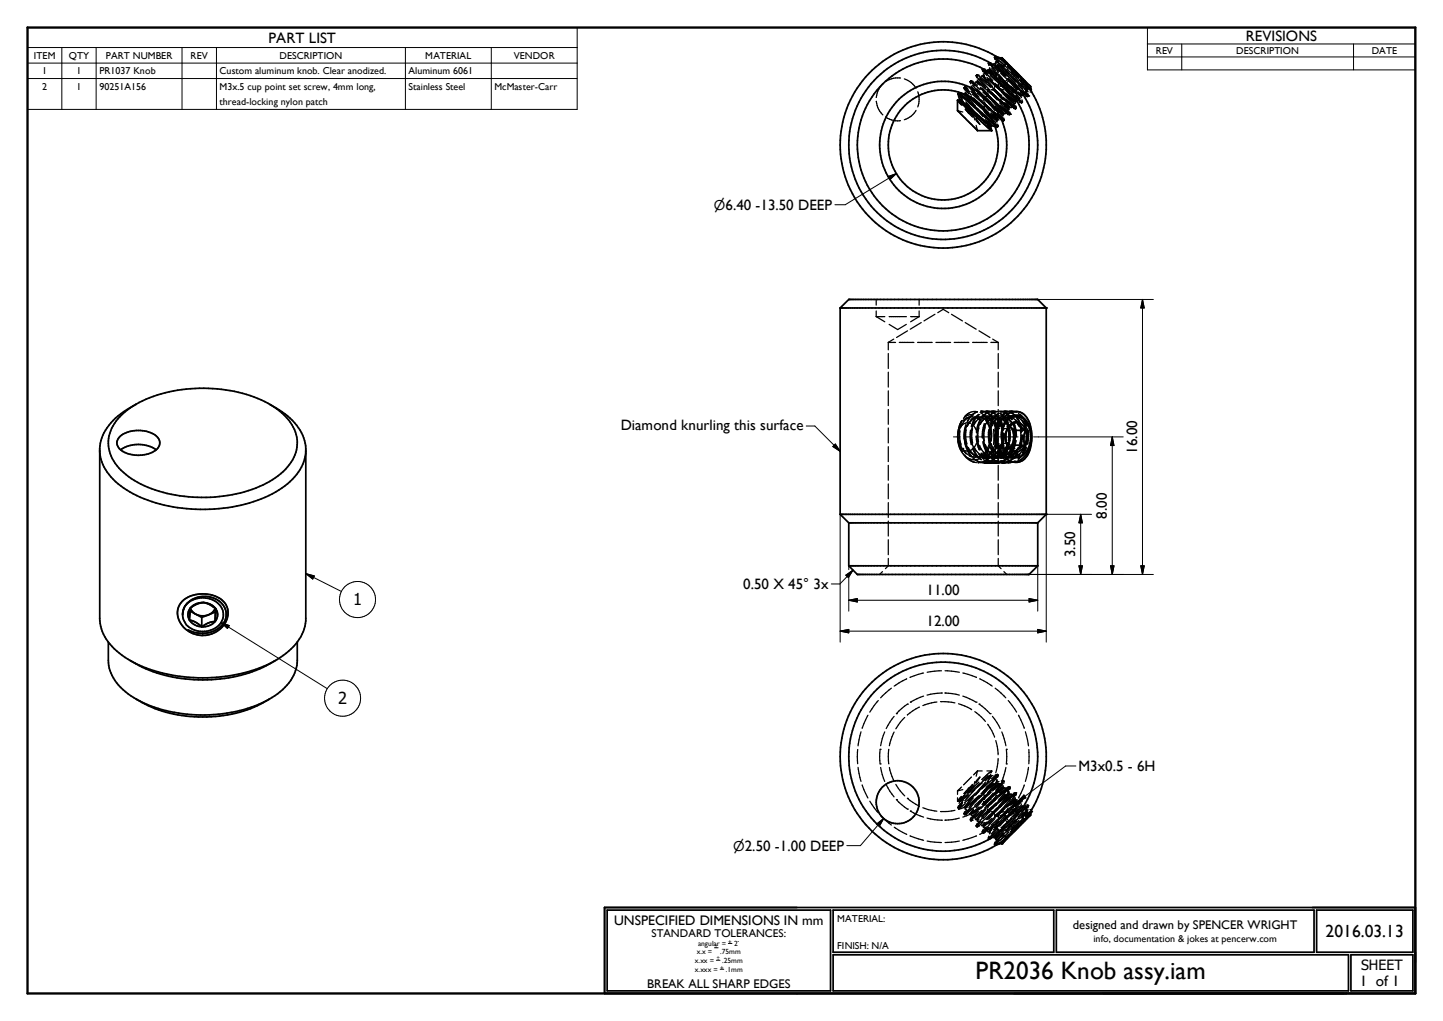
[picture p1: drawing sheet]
<svg xmlns="http://www.w3.org/2000/svg" width="297mm" height="210mm" viewBox="0 0 297 210" stroke-linecap="round" stroke-linejoin="round" font-family="sans-serif">
<defs><g id="words">
<text font-size="5.2" x="200.8" y="201.3">PR2036 Knob assy.iam</text>
<text font-size="3.6" x="272.8" y="192.8">2016.03.13</text>
<g font-size="3.4">
<text x="72.7" y="124.5">1</text>
<text x="69.6" y="144.9">2</text>
</g>
<g font-size="3.1">
<text x="55.3" y="8.8">PART LIST</text>
<text x="256.4" y="8.4">REVISIONS</text>
<text x="127.8" y="88.4">Diamond knurling this surface</text>
<text x="234.1" y="93.3" transform="rotate(-90 234.1 93.3)">16.00</text>
<text x="227.8" y="106.7" transform="rotate(-90 227.8 106.7)">8.00</text>
<text x="221.3" y="114.6" transform="rotate(-90 221.3 114.6)">3.50</text>
<text x="153" y="121.2">0.50 X 45° 3x</text>
<text x="190.7" y="122.3">11.00</text>
<text x="190.7" y="128.7">12.00</text>
<text x="222" y="158.6">M3x0.5 - 6H</text>
<text x="279.9" y="202.9">1 of 1</text>
</g>
<text font-size="2.9" x="280.2" y="199.5">SHEET</text>
<g font-size="2.8">
<text x="146.9" y="43.2">n6.40 -13.50 DEEP</text>
<text x="150.9" y="175">n2.50 -1.00 DEEP</text>
<text x="126.4" y="190.3">UNSPECIFIED DIMENSIONS IN mm</text>
</g>
<g font-size="2.6">
<text x="220.8" y="191">designed and drawn by SPENCER WRIGHT</text>
<text x="133.2" y="203.3">BREAK ALL SHARP EDGES</text>
</g>
<text font-size="2.3" x="134.1" y="192.7">STANDARD TOLERANCES:</text>
<g font-size="2.1">
<text x="237.9" y="11.1">REV</text>
<text x="254.4" y="11.1">DESCRIPTION</text>
<text x="282.4" y="11.1">DATE</text>
<text x="7" y="12.1">ITEM</text>
<text x="8.7" y="15.3">1</text>
<text x="14.2" y="12.1">QTY</text>
<text x="15.7" y="15.3">1</text>
<text x="20.4" y="15.3">PR1037 Knob</text>
<text x="21.8" y="12.1">PART NUMBER</text>
<text x="39.2" y="12.1">REV</text>
<text x="45.2" y="15.3">Custom aluminum knob. Clear anodized.</text>
<text x="57.5" y="12.1">DESCRIPTION</text>
<text x="84.1" y="15.3">Aluminum 6061</text>
<text x="87.5" y="12.1">MATERIAL</text>
<text x="105.7" y="12.1">VENDOR</text>
<text x="8.7" y="18.5">2</text>
<text x="15.7" y="18.5">1</text>
<text x="20.4" y="18.5">90251A156</text>
<text x="45.2" y="18.5">M3x.5 cup point set screw, 4mm long,</text>
<text x="45.2" y="21.7">thread-locking nylon patch</text>
<text x="84.1" y="18.5">Stainless Steel</text>
<text x="101.8" y="18.5">McMaster-Carr</text>
<text x="172.3" y="189.7">MATERIAL:</text>
<text x="172.3" y="195.2">FINISH: N/A</text>
<text x="225" y="193.7">info, documentation &amp; jokes at pencerw.com</text>
</g>
<g font-size="1.5">
<text x="143.4" y="196.2">x.x =</text>
<text x="143.7" y="194.6">angular =</text>
<text x="148.3" y="196.2">.75mm</text>
<text x="151.1" y="194.6">2~</text>
<text x="143" y="198">x.xx =</text>
<text x="143" y="199.9">x.xxx =</text>
<text x="148.6" y="198">.25mm</text>
<text x="149.4" y="199.9">.1mm</text>
</g>
<g font-size="1">
<text x="147.1" y="194.8">+</text>
<text x="147.2" y="195.2">-</text>
<text x="147.4" y="197.4">+</text>
<text x="147.7" y="197.7">-</text>
<text x="149.9" y="193.9">+</text>
<text x="150.1" y="194.3">-</text>
<text x="148.3" y="199.2">+</text>
<text x="148.4" y="199.6">-</text>
</g>
</g></defs>
<g fill="none" stroke="#000" stroke-width=".25">
<path d="M180.4 20h.1M181.7 17.2a4.6 4.6 0 0 0-1.3 2.8M185.3 16.1h-1.4l-1.6 .6M186.1 16.2a4.3 4.3 0 0 1 2.5 2M188.9 18.9a4.5 4.5 0 0 1 0 3.1M197.2 19.3l.1 .2M197.3 19.1l.7 1M197.3 19.6l.1 .1M197.4 19.7l.9 1.2M197.4 19.7l.8 .7M198.4 18.1h.1M198.4 18.1l1 1.2"/>
<path d="M198.4 18l.3 .2M198.4 18.1l.1 .4M198.6 17.9l.1 .3M198.6 17.9h-.1M198.6 19.5h.1M198.6 17.9l.6 .4M198.6 17.9h.1M198.6 19.5v.1M198.6 19.6l1 1.2M198.6 17.9l.4 .1M198.7 18.9l.1 .5M198.7 19.4l-.1 .1"/>
<path d="M198.7 18.2l.1 .1M198.8 19.4h.1M198.8 19.3l-.1 .1M198.8 18.3l1.1 1.3M198.8 19.3h.1M198.8 19.3l.9 .7M198.8 18.3l.7 .5M199.1 19.9l1.7 2M199.3 18.5l-.8 .9M199.5 18.1l.4 .1M199.7 16.8l.2 .3M199.7 16.8l.1 .4"/>
<path d="M199.7 16.8h.1M199.7 16.7v.1M199.7 16.8l.3 .1M199.8 18.8l2.2 2M199.8 16.6v.1M199.8 16.6h.1M199.8 16.6l.2 .3M199.9 18.2l1.2 1.7M199.9 16.6l1.3 1M199.9 19.9l2 2.2M199.9 18.2h.1M199.9 16.6l.4 .1"/>
<path d="M199.9 17.7l.1 .4M199.9 18.2l.7 .5M200 16.9l1.7 1.5M200 16.9l.6 .8M200 18.1l.4 .2M200 18.1h.1M200 18.1l1.5 1.9M200.1 19.4l2.3 2M200.3 17.7l2 2.2M200.7 16.8l.5 .2M200.9 15.5v.1M200.9 15.6l1.8 2.2"/>
<path d="M200.9 15.6l.1 .4M200.9 15.5h.1M201 15.5h-.1M201 18.7l2.2 2M201 15.5h.1M201.1 15.4l.2 .3M201.1 18.2l1.9 2.2M201.1 17l.3 .4M201.1 15.4h.1M201.1 15.4h-.1M201.1 15.4l.5 .1M201.1 15.4l2 1.6"/>
<path d="M201.1 19.1l2 1.7M201.1 16.4l.2 .5M201.2 17l1.9 1.4M201.2 16.9v.1M201.3 16.8h.1M201.3 16.8v.1M201.3 16.9l.4 .6M201.3 16.8l1.6 1.3M201.6 16.2l-1.8 1.8M201.6 16l2.3 2M201.7 18.4h.1M201.7 18.1l.7 .6"/>
<path d="M201.7 16.3l2 2.2M201.8 18l.6 .7M202 15.6l.4 .1M202.2 14.3h.1M202.2 14.3l.1 .4M202.2 14.3l1 1.3M202.2 14.3l1 .8M202.2 18.1l1.9 2.2M202.2 14.2v.1M202.3 18.9l1.3 1.2M202.3 14.1v.1M202.4 15.7h.1"/>
<path d="M202.4 14.1l.4 .1M202.4 18.7l1.3 1.5M202.4 18.7l1.5 1.4M202.4 15.2l.1 .4M202.4 15.7l.1 .3 1.4 1.7M202.4 14.3l1.9 2.3M202.4 15.7l.3 .2M202.5 15.6l.2 .3M202.5 20l-.1 .1M202.5 20l1.5 1.3M202.7 15.9h.1M202.7 15.9l1.6 1.9"/>
<path d="M202.7 19.9l-.2 .1M202.8 14.4l2.2 1.9M203.2 16l1.8 1.5M203.2 19.7l-.2 .1M203.2 15.1h.1M203.2 18.3l1 1.1M203.2 14.4l.5 .1M203.2 19.8h-.2M203.2 19.8l.3 .2M203.3 18.6v.3M203.3 18.9l-.1-.3 .5 .4M203.3 18.6l.6 .6"/>
<path d="M203.3 16.3h.1M203.3 16.3l1.7 1.5M203.3 19.7l-.1 .1M203.3 18.5v.1M203.4 18.4l.1 .2M203.4 19.6h-.1M203.4 19.6l-.1-.3v.3M203.4 18.4h.3M203.4 18.4l-.1 .1M203.4 19.6l.5 .5M203.4 18.5h.3M203.4 18.5l.3 .2"/>
<path d="M203.4 18.5h.1M203.4 13.1l.1 .4M203.5 13h.1M203.5 13l.1 .4M203.5 13l1.9 1.6M203.5 18.5l.5 .5M203.5 20l.6 .6M203.6 18.6l.9 .8-.5-.4M203.6 12.9l1.4 1.8M203.6 12.9l.5 .3M203.6 12.9h-.1M203.6 14.5l.5 .7"/>
<path d="M203.6 18.9h.1M203.6 14.5h.1M203.6 12.9l.4 .1M203.6 19.8l.3 .3M203.6 17.4l2.6 2.4M203.6 18.9l2.2 1.9M203.7 14.4l-.1 .1M203.7 13.9l.1 .5M203.7 16.2l1.8 2M203.7 14.5l1.5 1.1M203.8 14.3v.1M203.8 14.3l-.1 .1"/>
<path d="M203.8 14.4l.7 .9M203.8 14l-1.8 1.8M203.8 14.3l1.3 1M203.8 15.5l2.3 2.1M203.8 19.1l.2 .2M204 19l.6 .5M204 19.3l.2 .1M204.1 18.4h.3M204.1 18.5h.4l.8 .7M204.1 14l2 2.3M204.1 15.2h.1M204.2 19.4l1.1 1.2"/>
<path d="M204.2 19.4l.1 .2M204.2 19l.5 .6M204.3 19.6l.6 .4M204.4 18.4l.6 .6M204.4 18.4l.2-.1 .3 .3M204.4 18.3l.6 .7M204.5 13.1l.4 .1M204.6 19.5l1.6 1.8M204.6 15.8l.4 .5M204.6 19.5l.5 .4M204.6 18.3l1.2 1.2M204.6 18.3v.1"/>
<path d="M204.7 19.6l.3 .2M204.7 18.1l-.1 .2M204.7 11.8h.1M204.7 11.8l1.8 2.3M204.7 19.9l.2 .2M204.7 11.8l.1 .4M204.7 13.7l2.2 2M204.7 11.7v.1M204.8 18.4l1.9 2.2M204.8 11.6h.1M204.8 11.7l.2 .3M204.8 17.1l.7 .8"/>
<path d="M204.8 17.7l.2 .1M204.8 11.6v.1M204.9 17.6l-.2 .3M204.9 11.6h.1M204.9 13.3l1.8 2.3M204.9 11.6l.5 .5M204.9 11.6l.2 .1M204.9 13.2h.1M204.9 12.7l.1 .4M204.9 15.3l.3 1M205 15.9l1.5 1.8M205 18.7l.5 .5"/>
<path d="M205 17.5l.4 .1-.4-.1M205 17.5h-.1M205 17.5l.3 .2M205 11.6v.4M205 19l.6 .5M205 19l1.3 1.5M205 16.3l1.3 1.5M205 17.5l.3 .3M205 17.5l.4 .4M205 13.1h.1M205 17.5l-.1 .1M205 12l.6 .7"/>
<path d="M205 17.8l.5 .4M205 17.8l.6 .5M205.1 19.9l.6 .6M205.1 12.3v.4l-.9 .9M205.1 11.7l.2 .1M205.1 12.7h.1M205.2 12.7l1.4 1M205.2 13.4l1.9 2.3M205.2 15.6h.1M205.3 17.7l.7 .7M205.3 19.3l.3 .2M205.3 18.1l.8 .7"/>
<path d="M205.3 12.2l1.2 1M205.3 13.2h.1M205.3 13.2l1.7 1.4M205.4 13.5h.1M205.4 13.5l2.3 1.9M205.5 15.8l.5 .6M205.5 18.2h.1M205.5 17.2l.2 1 1 .3M205.5 18.2l.8 .7-.2-.1M205.5 15.2l2 2.2M205.5 18l.3 .2M205.5 17.9l1.3 1.5"/>
<path d="M205.6 19.5l.4 .4M205.6 16.8l.9 .9M205.6 19.5l1.1 1M205.6 14.4l-.7 .8 .3 .3M205.7 15.7l2.2 2M205.7 16.1l2.3 2M205.8 14.6l-.8 .8M205.8 17.7h.1M205.9 19.8l.1 .1M205.9 17.7l.4 .1M205.9 12.7l.6 .5M206 18.4l.3 .2"/>
<path d="M206 15.1l2.2 2M206 18.4l.5 .4M206.1 18.7v.1M206.1 12h.1M206.1 18.8l1.8 1.5M206.1 12l.8 1.1M206.2 13.3l1.9 2.2M206.2 19l2 2.2M206.3 18.6l1 .9M206.3 17.8h.1M206.3 18.6l.1 .1M206.3 17.8l.4 .4"/>
<path d="M206.3 17.8l.2 .2M206.4 12l.9 1.2M206.4 16.7l.3 .3M206.4 19.9l1 .9M206.5 13.2l1.1 1M206.5 12.2l1.2 1.3M206.5 17.7l.3 .2M206.5 17.7l.4 .4M206.6 13.8l.7-.8 .4 .9M206.6 17.7l.2 .2M206.6 17.7l-.1 .1M206.6 18.1l.1 .1"/>
<path d="M206.6 16.8l2 2.2M206.6 17.8h-.1M206.7 17l.3 .3M206.7 18.1l.8 .7-.2-.1M206.7 18.2l1.4 1.2M206.8 17.7l-.2 .1M206.8 17.9l.7 .7M206.8 17.9l1 .9M206.8 17.6h-.1M206.8 17.6v.1M206.9 18.1h.1M206.9 18.3l.2 .2"/>
<path d="M207 12.6v.2M207 13v.2M207 19.6l.4 .3M207 18.6l1.9 2.3M207 13.1h.1M207 14.6l2 2.3M207 14.6l.6 .5M207.2 19.4l.1 .2M207.2 16.1l1.9 2.3M207.2 12.9l-.8 .7M207.2 12.9l-.1 .1M207.2 12.9l.3 .8"/>
<path d="M207.2 14.3l2.5 2.4M207.3 13.1l-.2 .1M207.3 17.7l.7 .6M207.3 19.9l1.9 2.3-.1-.4M207.3 19.5l.5 .4M207.3 19.5l.9 .8M207.3 17.5l.3 .1-.2-.1M207.3 19.6l.5 .3M207.4 17.5l.5 .5-.3-.3M207.4 17.5l-.3 .1M207.4 18.7l1.6 2.1M207.4 13.7l1.9 2.2"/>
<path d="M207.4 19.9l.5 .4M207.4 16.2l-.7 .8M207.4 19.9l.3 .2M207.5 16.2l2.2 1.9M207.6 16.2l1.9 2.2M207.7 18.8l.9 .2M207.7 13.9h.1M207.7 16.5l-.8 .8M207.8 13.7l1.9 2.3M207.8 17.7h.1M207.8 19.9l.4 .4M207.8 17.7l.1 .1"/>
<path d="M207.9 17.8h.2M208 18l1.1 1.2M208 17.8l.2 .1M208.1 19.4l.2 .2M208.1 17.8l.1 .2M208.1 17.8l.1 .1M208.1 19.4h.1M208.1 19.4l.7 .6M208.1 14.7l2.2 2.1M208.1 19.4l.2 .1M208.1 15.6l2.3 1.9M208.2 14.3h.1"/>
<path d="M208.2 14.3l.8 .4M208.2 17.9h.1M208.2 15.9l2.2 1.9M208.2 14.1l2.4 2.5M208.3 18.6l.3 .3M208.3 19.5l.2 .2M208.3 19.6l.6 .5M208.3 18v.1M208.3 19.3l.7 .6M208.3 18.1l.2 .1M208.3 18.1h.1M208.3 18.4l.4 .2"/>
<path d="M208.4 18.1l.1 .1M208.4 18.1l.2 .2M208.4 19.4h.1M208.4 14.6h.1M208.4 14.6l.7 .3M208.4 18.1h.1M208.4 18.2l.1 .1M208.4 19.4l.4 .3M208.5 18.2h.1M208.5 18.5h.1M208.5 18.3l1.7 1.3M208.5 18.5l.4 .3"/>
<path d="M208.5 18.2l.1 .1M208.5 18.2l.2 .2M208.6 18.3l.1 .1M208.6 18.9v.1M208.6 16.1l2 2.2M208.6 18.6l.2 .2v-.1M208.7 18.4h.1M208.7 18.6l.2 .2M208.7 19.6l.3 .3M208.8 18.6v.1M208.8 19.7l.4 .3M208.8 17.6l2.3 2"/>
<path d="M208.8 20l.5 .4M208.8 18.7l.1 .3M208.9 18.8l.1 .2M208.9 18.8l1.2 .9M208.9 19l.1 .2M209 19l.1 .3M209 14.7l.1 .2M209 14.7l-.8 .7M209 19.9l.9 .7M209 19.9l.3 .3M209.1 14.9l.3 .6M209.1 19.2l.8 1"/>
<path d="M209.1 14.9l.2 .1M209.1 19.6h.1M209.1 19.6l.2 .2M209.3 19.8l-.1-.1 .1 .5M209.3 19.8v.4M209.3 15l.3 .8M209.3 15l-.8 .7M209.3 19.8l.7 1 .4 .2M209.4 15.5h.1M209.4 18.2l-.8 .7M209.5 18.3l-.8 .8M209.6 17.4l1.8 2.2"/>
<path d="M209.6 15.8h.1M209.6 18.9l.5 .7M209.6 18.9h.1M209.8 16.5l1.4 1.7M210 19l.3 .5-.1 .1M210 19h.1M210.1 16.2h.1M210.1 16.2l.9 .4M210.1 19.6v.1M210.1 19.7l.1 .4M210.2 16.5h.1M210.2 19.7h-.1"/>
<path d="M210.2 16.5l1.3 1.8M210.2 19.6h.1M210.2 19.6l.4 .1M210.2 16.4h.1M210.2 17.4l1.1 1.4M210.2 16.4l.3 .2M210.3 18.6l1.1 1M210.4 17.8h.1M210.5 16.6l.4 .1M210.7 17h.2M210.9 17.3l1.1 1M210.9 16.9h.1"/>
<path d="M210.9 16.7l.2 .1M210.9 16.7l-.1 .1M211 18l.2 .2M211 16.6l-.1 .1M211 16.6l-.8 .8M211 18.3l.4 .2M211.1 18.8l.6 .9M211.1 19.6h.1M211.1 16.8l-.8 .7M211.1 16.8l-.2 .1M211.1 19.8l.4 .1M211.1 17h.2"/>
<path d="M211.2 17.2l1.1 1.3M211.2 18.2l.2 .3M211.2 18.2l.3 .1M211.3 18.8h.1M211.3 18.8l.3 .1M211.3 18.8l-.9 .9M211.4 18.5h.1M211.4 18.4l.1 .4M211.4 19.6l.1 .1M211.4 19.6l.3 .2M211.5 18.3h.1M211.5 18.3l.2 .1"/>
<path d="M211.5 18.3v.1M211.6 19.3l.1 .4M211.6 19.8v.1M211.7 19.7h.1M211.7 19.7v.1M211.9 18.4l.2 .1M212 18.9h.4M180.4 20.8a4.2 4.2 0 0 0 1.3 2.8M182.3 24.1a4.6 4.6 0 0 0 3 .7M188.6 22.7a4.3 4.3 0 0 1-2.5 1.9M197.1 20.7l.7 .9M197.1 22.8l1.1 .2"/>
<path d="M197.4 20.7l.5 .9M197.5 20.6l.8 1M197.9 21.6h.1M198.3 20.9h.1M198.7 22.5l.5 .6M198.7 22.1l1.7 2M198.7 21.5l1.7 2.3M198.7 22.5h.1M198.7 22.5l.8 .9M198.8 21l.5 .6M198.9 21.1l.4 .4M199.2 23.1l.3 .3"/>
<path d="M199.3 21.5l1.2 1.3M199.3 23.3l1.1 .3 .2 1.1M199.5 23.4l.7 .7M200.1 21.4l2.2 2.6M200.4 20.1l2 2.3M200.8 24.6l.9 1M200.8 24.6h.1M200.9 24.4h.1M200.9 24.4l.8 1.2M200.9 25.8l.3 1.1M200.9 24.8l.8 .8M201 23.3l1.8 2"/>
<path d="M201.2 22.4l1.7 1.9M201.6 20.4l.8 .9M202 20.6l.7 .8M202.4 22.7l2 2.2M202.4 21.3l1.1 1.4M202.4 20.2l.1 .4M202.4 20.2l.3 .2M202.4 22.3l.7 .6zM202.4 20.1v.1M202.5 20v.1M202.5 21.9v.1M202.5 22l-.1 .1"/>
<path d="M202.5 22v.2M202.6 22.7l1 .9M202.6 21.2l.1 .2M202.6 22.7l.5 .4M202.6 21v.1M202.6 21l.1 .4M202.7 21.4l1.2 1.4M202.7 21.4v.1M202.7 21.5v.1M202.7 21.4l2.1 1.8M202.7 21.4l.5 .4M202.7 21.6l.2 .2"/>
<path d="M202.7 21.6l-.1 .2M202.7 20.5l.5 .4M202.7 21.6v.1M202.7 21.4l1.3 1.1-.6-.5M202.7 21.7l-.1 .1M202.7 21.7l.2 .2M202.7 20.2l.9 .8M202.8 25.3h.1M202.8 20.5l.3 .3M202.9 24.6l1 1.3M202.9 22.9l1.9 2.2M202.9 21.8l.6 .6"/>
<path d="M202.9 21.9l.4 .3M203 20.7l.5 .5M203.1 22.8l.4 .4-.4-.4M203.1 20.8l1.7 2M203.1 20.8l.3 .3M203.2 23.6l.3 .2M203.3 25.8l.8 1M203.3 22.2l.2 .2M203.3 24.8l.7 1M203.5 21.2l.4 .3-.1-.1M203.5 22.4l1 .9M203.5 22.4l.2 .2"/>
<path d="M203.5 21l2 2.2M203.5 20l.3 .3M203.6 23.6h.1M203.6 23.6l.2 .1M203.6 23.6l.1 .1M203.6 23.6l.5 .4M203.6 21l.3 .3M203.7 22.6l.1 .1M203.7 24h.2M203.7 22.6l.2 .1M203.8 23.4h.1M203.8 23.4l.6 .6"/>
<path d="M203.8 21.1l1.5 1.3M203.8 20.2l.3 .3M203.8 20.3l1 .9M203.9 26h.1M203.9 24h.1M203.9 21.5l.7 .6M203.9 23.9l.2 .1M203.9 20.1l.6 .5M204 25.8h.1M204 23.2l.9 1.2M204 23.6l.3 .3M204.1 24h-.2"/>
<path d="M204.1 24h.1M204.1 23.7l.4 .3M204.1 24h-.1M204.1 20.6l.3 .2M204.2 20.8l1.9 2.2M204.2 24.1l.7 .6h.3M204.3 24h.1M204.3 24h.2M204.4 24l.1 .1M204.4 20.8l.1 .1M204.4 20.8l.4 .4M204.4 23.4h.1"/>
<path d="M204.4 23.4l.9 1.1M204.4 24l.4 .1M204.5 20.6h.1M204.5 24l.4 .1M204.5 23.2v.1M204.5 24.1l.5 .3M204.5 23.3l.9 .7M204.5 23.3l1.1 1M204.5 20.6l1.8 1.6M204.5 25.3l.9 .7M204.5 20.6l.3 .3M204.6 23l.7 .6z"/>
<path d="M204.6 22.1l.7 .6M204.6 20.9l1.9 2.2M204.6 22.2l.9 .7M204.7 25.8l.6 .4M204.7 23.4l.2 .2M204.8 22h.1M204.8 22l.5 .4M204.8 23.2h.1M204.8 26l.2 .1M204.8 20.9l.2 .1M204.8 25.1h.1M204.9 25.5h.1"/>
<path d="M204.9 25.5l.4 .6M204.9 24.4l.3 .2M205 24.4l.1 .1M205 24.5l.1 .2M205.1 21.4l.8 .8M205.1 24.7h.1M205.1 24.7l.1 .4M205.1 26.1l.2 .1M205.2 24.2l.4 .1M205.2 24.6h.1M205.2 24.6l.4 .1M205.3 26.2h.1"/>
<path d="M205.3 24.5h.1M205.3 22.4l.4 .4M205.3 22.4l.7 .6M205.3 24.6h-.1M205.3 24.2h.1M205.3 23.6l.1 .2M205.3 24.5v.1M205.3 23.3l1.1 1.4M205.3 25.7l.2 .3M205.3 22.7l.5 .5M205.3 23.7l.1 .1M205.3 22.7l.2 .2"/>
<path d="M205.3 25.5l.2 .5M205.4 26.1l-.1 .1M205.4 23.7l.2 .2M205.4 23.8l.9 .7M205.4 26h.1M205.5 26h.1M205.5 26h-.1M205.5 22.6l.2 .1M205.5 24.6l-.9 .9M205.5 24.1l.1 .1M205.5 22.9l.3 .2M205.5 22.9l.5 .4"/>
<path d="M205.6 23.9l.2 .3M205.6 23.9l.3 .3M205.6 21.9l.7 .6zM205.7 22.7l.3 .3M205.7 24.2h-.1M205.7 20.5h.1M205.7 20.8h.1M205.7 24.3l.8 .6M205.7 21.7l2.2 1.8M205.7 20.8l.5 .4M205.8 21.1l1.9 2.3M205.8 21.7l.9 .9"/>
<path d="M205.8 20.8v.1M205.8 20.8l.1 .2M205.8 24.2h.1M205.8 23.2l.2 .1M205.8 22.9l.2 .1M205.9 20.6l.3 .3M205.9 23.9l-.1 .3M206 23.9l-.1 .3M206 23.3l.2 .1M206 23.7l.7 1M206 23h.1M206 23.3h.2"/>
<path d="M206 23l.3 .2M206 21.1l.4 .2M206 23l.3 .3M206 23.5v.1M206 20.8l.5 .3M206.1 24.8l.4 .1M206.2 23.3l-.2 .3M206.2 22.4l.4 .3M206.3 21l.2 .1M206.3 23.2h-.1M206.3 23.2h.3M206.3 22.5l.7 .6"/>
<path d="M206.3 21l.7 .5M206.3 21.3l.5 .4M206.4 21.3l.1 .1M206.4 21.3l.4 .4M206.4 23.4l.1 .5M206.4 24.7l.2 .2M206.4 23.4v.1M206.4 22.3l.5 .4M206.5 24.6l.2 .1M206.5 21.1l.3 .3M206.5 23.3l.4 .1M206.5 24.9h.1"/>
<path d="M206.5 23.3v.1M206.6 24.8v.1M206.6 24.3l.1 .4M206.7 21.8l1.3 1.6M206.7 22.6h.1M206.7 24.7h.1M206.7 22.9l.6 .4M206.7 24.7v.1M206.7 22.9l.2 .1M206.7 21.3l.2 .2M206.8 21.4l.2 .1M206.8 21.7l.3 .2"/>
<path d="M206.8 20.6l1.3 1.1M206.8 21.1l.8 1M206.8 20.6l.5 .4M206.9 23.3h.4M206.9 21.5l.5 .4M207 23.1l.3 .2M207 21.5l.2 .2M207 20.5l.1 .1M207.1 21.9l.3 .2M207.1 21.6l.3 .3M207.2 22l.4 .2M207.2 21.2l.6 .8"/>
<path d="M207.2 23l.2 .2M207.3 23.3l.1 .1M207.3 21l.1 .1M207.3 21l.2 .2M207.3 20.8l1.3 1M207.3 23.5l.6 .1M207.4 20.8l.5 .4M207.4 21.9l.4 .2M207.4 22.2h.1M207.4 21.9h.1M207.4 22.8l-.1 .4M207.4 22.2v.3"/>
<path d="M207.5 21.2l.6 .6M207.5 22.1l-.1 .1M207.6 22.2h.1M207.6 22.1v.1M207.6 22h.2M207.6 22v.1M207.6 22.2l.1 .4M207.7 22.2h-.1M207.7 22.4l-1.8 1.8M207.7 22.1l.5 .1M207.8 22h.1M207.8 22l-.1 .1"/>
<path d="M207.8 21.4l.5 .5M207.9 23l.1 .5M207.9 21.2l.5 .5M207.9 20.3l.4 .3M207.9 20.3l.3 .3M208 23.5h.1M208 23.4v.1M208 21.3l.3 .3M208 23.5h-.1M208 20.1l.6 .5M208.1 20.4l.2 .2M208.1 21.8l.4 .1-.3 .1"/>
<path d="M208.2 21.8l.8 .6M208.2 20.3l.4 .3M208.3 20.6l.1 .1M208.3 20.6h.1M208.4 20.7l.1 .1M208.4 21.7l.2 .1M208.5 21.7l.1 .2M208.5 20.8l.1 .4M208.5 20.7v.1M208.6 21.5v.3M208.6 21.8h.1M208.6 22.3l.4 .1"/>
<path d="M208.6 20.6v.1M208.7 21.8l.3 .6M208.8 20.7l.2 .1M208.8 20.6h-.2M208.8 20.6h.1M208.9 20.9l.1 .4M209 20.8h.1M209 20.8l.4 .1M209 22.4h.1M209 20.8v.1M209.1 22.4h-.1M209.1 20.3l.2 .1"/>
<path d="M209.2 22.3h-.1M209.3 20.4l-.3 .1M209.3 20.3v.1M209.3 20.4l-.2 .1M209.3 20.2h.1M209.5 20.6l.8 .6M209.8 21l.5 .2M209.9 20.2l-1.7 1.7M210 20.7l.3 .4M210.3 21.2h.1M210.3 21.1v.1M210.3 20.5l.2 .5"/>
<path d="M210.4 20.8l.1 .2M210.5 21h-.1M210.5 21l-.1 .1M180.3 65.1h1.8M180.3 65.1l1.8 1.1M180.3 61.6v1.2M180.3 64v1.1M182.8 70.4h1.5M182.8 70.4v1.6M182.8 72.7v3.1M182.8 76.6v3M183 65.1h3.5"/>
<path d="M183 66.7l1.8 1.1 1.7-1.1M184 69.8l-1.2 .6M185.1 70.4h3M186.8 68l-2.3 1.4M187.4 65.1h1.8M188.9 70.4h3M189.2 65.1l-1.8 1.1M189.2 61.6v1.2M189.2 64v1.1M189.6 66.3l-2.2 1.4M192.4 64.6l-2.2 1.4M192.6 70.4h3.1"/>
<path d="M193 64.3l1.1-.7 1.2 .7M195.8 64.6l2.3 1.4M196.4 70.4h3M198.7 66.3l2.2 1.4M200.2 70.4h3M201.5 68l2.3 1.4M203.9 70.4h1.6M204.3 69.8l1.2 .6M205.5 70.4v1.6M205.5 72.7v3.1M205.5 76.6v3M182.8 80.4v3"/>
<path d="M182.8 84.2v3.1M182.8 88v3.1M182.8 91.9v3M182.8 95.7v3.1M182.8 99.5v3.1M197.1 89.3v.7M197.1 89.3v1.2l.2 .7M197.2 90.8l.3 1.2 .8 1.5M197.2 89.8l.1 1.4M197.3 88.4l-.2 .9M197.3 88.4l-.1 .7M197.3 91.2l.6 1"/>
<path d="M197.3 91.2l.6 1.5M197.3 90.1l.4 1.7 .5 1.1M197.4 87.6l-.1 .8M197.5 90.9v.1a4.4 4.4 0 0 0 1.4 2.4M197.6 88.6a6 6 0 0 0 .2 2.9M197.7 87.2l-.4 1.9 .1 1M197.8 87.2l-.5 1.2M197.9 87.3l-.4 .9-.1 1M197.9 86.5l-.5 1.1M197.9 86.6l-.5 1M198 86.5l-.3 .7M198 86.5h.1"/>
<path d="M198.2 92.2h.1M198.2 92.2a3.2 3.2 0 0 0 2.2 1.8M198.3 93.4a4.1 4.1 0 0 0 2.3 1.7M198.5 90.3h.1M198.5 93.6a3.8 3.8 0 0 0 2.5 1.6M198.6 91v.1a6.7 6.7 0 0 0 1.1 2.6M198.7 90.5a4.9 4.9 0 0 0 1.2 2.6M198.7 88.3l-.2 1.4 .2 1.7M198.8 91.2a6.2 6.2 0 0 0 1.2 2.6M198.8 87.3l-.4 1.8 .1 1.2M198.9 94a2.6 2.6 0 0 0 2.8 .3M198.9 87.5a7 7 0 0 0-.3 3"/>
<path d="M198.9 88.4a5.5 5.5 0 0 0 .1 2.9M199.1 92.1a4 4 0 0 0 2.3 2M199.3 85.1l-.7 .5M199.3 92a3.7 3.7 0 0 0 1.6 1.8M199.3 85l-.8 .9M199.3 86.9a4.8 4.8 0 0 0-.7 2.8M199.5 85.8l-.6 .2-.7 .6M199.5 85.8l-.5 .2-.7 .6M199.5 93.8l1.1 .2M199.7 85.8a2.94 2.94 0 0 0-1.9 2.1M199.7 87.1a1.81 1.81 0 0 0-2.4 1.4M199.7 88.5v1.2l.2 1.7"/>
<path d="M199.9 90.1v.1a4.6 4.6 0 0 0 1 2.6M199.9 88.6l-.1 1 .3 1.9M200.1 92.2a5 5 0 0 0 1.8 2.3M200.2 88.2l-.2 1.5 .2 1.4M200.3 85.7l-.8 .1M200.3 94.3a3.6 3.6 0 0 0 2.4 .9M200.3 92.2a5.3 5.3 0 0 0 1.8 2.4M200.4 87.5l.5 .8 .2 .6M200.4 85.3h-.1a2.05 2.05 0 0 0-2 .8M200.4 85.8l.6 .1 .7 .5M200.4 93.6l.5 .2M200.5 91.8a3.5 3.5 0 0 0 2 2.1"/>
<path d="M200.5 94.4l1 .5 .9 .3M200.6 94h.2M200.8 86.6a5.1 5.1 0 0 0-.9 2.8M200.9 85.6l.8 .8M200.9 89.7a6.7 6.7 0 0 0 .7 2.9M200.9 93.8l1.1 .2M200.9 93.8l.5 .2M201 91.2a1.92 1.92 0 0 1-2.4 1.5M201 84.7a2.36 2.36 0 0 0-1.7 .4M201 86l.7 .4M201 85.8a4.7 4.7 0 0 0-1.9 1.8M201 85.8l-.5 .8-.5 1.2"/>
<path d="M201.1 88.9v1.6M201.1 89.7a6.8 6.8 0 0 0 .6 2.9M201.1 89.7a5.3 5.3 0 0 0 .8 2.8M201.1 85.7a2.91 2.91 0 0 0-2 2M201.2 84.7a3.6 3.6 0 0 0-2 2.1M201.2 84.7a3.5 3.5 0 0 0-2.1 1.9M201.3 85.7l1.2 .5M201.4 85.7l-.8 .1-.8 .6M201.4 93.3l1.1 .7M201.4 85.7l-.4 .1M201.4 85.2a4.9 4.9 0 0 0-1.5 2.6M201.5 85.3h.1"/>
<path d="M201.5 85.3l-.5 .5M201.5 88a5.4 5.4 0 0 0-.1 2.9M201.6 91.6a3.6 3.6 0 0 0 2.4 2.4M201.7 84.9l1 .7M201.9 84.6h.3M201.9 86.1a6.3 6.3 0 0 0-1 2.8M201.9 85.8a3 3 0 0 1 1.9 2.1M201.9 93.2l.5 .7M202 84.6l1.3 .3M202 86.1a5.6 5.6 0 0 0-.9 2.8M202.1 93.2l.6 .9M202.1 94.2h1.3"/>
<path d="M202.1 85.5h1.3M202.3 84.6a3 3 0 0 1 2 1.5M202.3 85.5l.4 .1M202.3 90.8l.4 1.5 .7 1.3M202.3 93.4l-.9 .5-.8 .1M202.3 86.3a4.2 4.2 0 0 0-1.2 2.7M202.3 85.5h.1M202.4 93.1l.7 .6M202.4 89.3a5.3 5.3 0 0 0 .6 2.9M202.4 93.9l1.1 .1M202.4 93.9l.1 .4M202.4 93.9l1.3 1"/>
<path d="M202.4 90.8a6.6 6.6 0 0 0 1.1 2.7M202.4 85.7a2.61 2.61 0 0 0-2 1.8M202.4 94l.1 .4M202.4 93.9h.1M202.4 94l.1 .3M202.4 94h.1M202.4 94.3l.1 .1M202.5 94h-.1M202.5 93.9l1.1 .1M202.5 94h.1M202.5 94.4v.1M202.5 93.9l.2 .4"/>
<path d="M202.5 93.9h-.1M202.5 94.9l.7 .2M202.5 94h-.5M202.5 94.3v.1M202.5 94l.2 .4M202.5 94h.3M202.6 94h-.4M202.6 93.9l-.1 .1M202.6 93.9l.2 .1M202.6 87.2l-.4 1.5v1.4M202.6 94l.2 .1M202.6 94h-.1"/>
<path d="M202.6 94.9l.1 .4M202.6 94.9l.1 .3M202.6 94.8l-1.3 .4M202.6 94.8l.1 .5M202.7 95.1h.1M202.7 95.2h.1M202.7 95.3h.1M202.7 85.6l.5 .3M202.7 94.1l-.3 .1M202.7 94.9l1.1 .3M202.7 85.6l.9 1.5M202.7 94.1l.8 .6 .8 .4"/>
<path d="M202.7 84.6l-.6 .3M202.8 87.1l-.4 1.5-.1 1.4M202.8 94h.3M202.8 91.4l.6 1.2M202.8 87.8l-.3 1.3 .1 1.6M202.9 93.9l-.5 .1M202.9 93.8l-.3 .1M202.9 93.9l-.3 .1M202.9 95.2l-.2 .1M203 94.7l.2 .5M203 86.7a4.4 4.4 0 0 1 .9 2.7M203 95.2h-.4"/>
<path d="M203 95.1l-.1 .1M203 84.6h.6M203 84.6l-1 .2M203.1 84.6h-.3M203.1 86.4h.1M203.1 93.7l-.6 .3M203.1 93.7l.3 .1M203.1 93.8l-.4 .1M203.1 93.7h.1M203.2 95.1h1.3M203.2 93.8h-.1M203.2 95.1l-.3 .1"/>
<path d="M203.2 94l-.2 .1M203.2 93.7l-.2 .1M203.2 85.9l.2 .1M203.2 95.2h.2M203.2 85.9a2.77 2.77 0 0 0-1.4 1.4M203.2 93.6l-.2 .1M203.2 95.2l1 .1M203.2 93.8l.5 .4M203.2 93.8l.1 .3M203.2 93.8l.4 .1M203.3 93.8l.3 .2M203.3 93.8h.1"/>
<path d="M203.3 93.8l-.8 .3M203.3 93.8v.5M203.3 94.1v.1M203.3 84.9l-.8 .7M203.3 84.9l1.1 1.1M203.3 84.6h.3M203.3 95.1l-.3 .1M203.3 94.7l.1 .5M203.3 95.1l-.6 .1M203.3 95.1h-.1l.3 .1M203.3 85.9l.5 .2 .6 .7M203.3 95.2h-.4"/>
<path d="M203.3 95.1l.3 .1M203.4 86l.5 .5 .4 1.1M203.4 93.8l-.7 .3M203.4 92.6l-1.1 1.3M203.4 93.8l.3 .5M203.4 93.8l.5 .2M203.4 92.8l.6 .6 .7 .5M203.4 95.2l.2 .1M203.4 93.6h.1M203.4 86l-1.2-.3-.9 .4M203.4 86l.4 .2M203.4 92.2a3.2 3.2 0 0 1-2.3 1.8"/>
<path d="M203.4 92.6l1.2 1.1M203.4 93.8l.6 .3M203.5 88.3l-.1 1.5 .2 1.5M203.5 93.9h.2M203.6 84.6h.2M203.6 94l.4 .1M203.6 84.6l.8 .3M203.6 93.7l-.4 .3M203.6 93.8l-.5 .3-.6-.1M203.6 89a5.7 5.7 0 0 0 .5 2.8M203.7 88.2l-.1 1.9 .1 1M203.7 85.7l-.5 .2"/>
<path d="M203.7 94.9l-.4 .2M203.7 94.9l.4 .2M203.8 92l.6 1.2 .6 .8M203.8 86.2l.2 .2M203.8 91.4l-.4 1.2M203.8 84.6l1.2 .1M203.8 84.6l-.7 .3-.8 .6M203.8 84.6l1.1 .6M203.8 90.2a5 5 0 0 1-1 2.7M203.8 86.2l-.7 .9M203.8 94h.4M203.9 93.2l-.5 .6"/>
<path d="M203.9 85.7l.7 .2M203.9 86.1a3.8 3.8 0 0 0-1.5 2.5M203.9 94.8l-.2 .1M203.9 87.8a6.4 6.4 0 0 1 .1 2.9M203.9 93.8l-1.3 1M203.9 94.1l.7 .6M203.9 94h.2M203.9 93.2l-.8 .6M203.9 93.2l-.1 .1M203.9 93.2l-.2 .2M203.9 94.9l-.6 .3M203.9 94h-.7"/>
<path d="M203.9 93.3v.1M203.9 91.9l.6 1.2 .6 .9M203.9 88.6l.1 1.4-.3 1.5M204 94.1a3.6 3.6 0 0 0 2.2 1.1M204 91.2a4.1 4.1 0 0 0 1.6 2.4M204 92.9l-.1 .3M204 94.1h.3M204 94.2h2.6M204 85.5h2.6M204 94.1h.6M204 94.7l.4 .4M204 94.8l-.8 .3"/>
<path d="M204.1 85.7l-1.2 .2M204.1 94.7l-.4 .2M204.1 93.9l-.9 .2M204.1 92.9l-.2 .4M204.1 94.7l.3 .5M204.1 92.9l-.2 .3M204.1 93.8h.1M204.1 93.8l-.5 .2M204.1 94h.4M204.1 87.6v.1a5.5 5.5 0 0 0-.3 2.8M204.1 94h.2M204.2 93.7a3.5 3.5 0 0 1-2.5 1.5"/>
<path d="M204.2 93.9l-.3 .1M204.2 92.8l-.6 .5M204.2 92.8l-.1 .1M204.2 92.8l-.3 .4M204.2 94.7l-.2 .1M204.2 94.8l-1.2 .5M204.3 92.2l-.4 1M204.3 93.7h.1M204.3 94h.1M204.3 92.7l-.4 .5M204.3 93.7l-.8 .3M204.3 84.6l-1 .3"/>
<path d="M204.3 93.8h.1M204.4 84.9l.4 .3M204.4 95.1l-.6 .1M204.4 84.9l-.7 .5-.8 1.1M204.4 95.1h.2M204.4 92.5v.1M204.4 95.2h.1M204.4 92.6l-.1 .1M204.4 92.6l.5 .1M204.4 92.6l-.2 .2M204.4 87l.5 1 .2 1.8M204.4 86.8l-.6 1.4"/>
<path d="M204.4 92.6l.7 .7M204.4 86.8l.7 1.3M204.5 94h.1M204.5 88.3l.1 1.2-.1 1.9M204.5 93.8h.1M204.5 93.7l-1 .3M204.5 92.6l-.6 .7M204.5 92.6l.4 .2M204.5 92.6l-.2 .1M204.5 93.8l-.9 .3-1.2-.1M204.5 94.1h.1M204.5 85.8h.1"/>
<path d="M204.5 92.4l-.2 .3M204.6 85.8h.9M204.6 85.9l-.9 1.7M204.6 85.9l.9 .8M204.6 95.2h.1M204.6 84.6l.6 .1M204.6 95.1l.3 .1M204.6 94.7l1.2 .5h.9M204.6 95.2l.3 .1M204.7 94.7l-.1 .4M204.7 89.5l.1 1.4 .4 1.5M204.7 94.8l-.1 .4"/>
<path d="M204.7 86.8a6.1 6.1 0 0 1 .6 2.9M204.7 93.9l.3 .1M204.8 93.9h.1M204.8 93.9l-.1 .4M204.8 86.6l.5 1.4M204.8 86l.7 .6M204.8 85.8l-1 .4M204.8 94h.3M204.8 94l-.1 .4M204.8 94h.2M204.8 89.3l.1 1.5M204.9 94.1l-.8 .6"/>
<path d="M204.9 91.2l.3 .3M204.9 89.7l.1 1.1M204.9 91.2h.7M204.9 90.7v.5M204.9 90.8l.4 1.5M204.9 90.8h.1M204.9 93.9h.1M204.9 89.7l.1 .9M204.9 89.7v.5M205 89.2l-.1 .5M205 94h-.8M205 88.6l-.1 .8"/>
<path d="M205 94h.9M205 90.8l.1 .4M205 93.9l.4 .4M205 93.9l.3 .1M205 94l.4 .4M205 88.2v.5M205 88.2h.8M205 94l-.1 .1M205 94l.5 .4M205 94.9l-.3 .2M205 90.9l.1 .1M205 90.6a4.8 4.8 0 0 1-1.2 2.6"/>
<path d="M205 93.9v.1M205 94l.6 .1M205.1 88.9l-.2 .8M205.1 91.2l.1 .3M205.1 91.2l-.2 .5M205.1 94l-.2 .2M205.1 93.3l.7 .5 1 .2M205.1 93.3l-.8 .5M205.1 94l.4 .3M205.1 89.7h.1M205.1 84.6l-.7 .3M205.1 84.7a3.6 3.6 0 0 0-2 1.7"/>
<path d="M205.2 84.7h.1M205.2 90.5l.1 .7M205.2 91l.8 1.8M205.2 88.9l.1 1.2-.2 1.1M205.2 93.9l-.2 .1M205.2 92.9l.1 .1M205.2 93.9l-.3 .4M205.3 91.4l.4 .7M205.3 90.4a7 7 0 0 1-1 2.8M205.3 94h.3M205.3 88l-.3 1 .1 1.3M205.3 93l.3 .2"/>
<path d="M205.3 94l-.4 .3M205.3 93.9l-.2 .1M205.3 91.2l.9 1.8M205.3 88l.1 .3M205.3 91.2l-.7 1.8M205.3 94l-.2 .1M205.3 85.1l-.7 .8M205.3 84.6l-.2 .1M205.3 87.9l-.3 .3M205.3 93l-.2 .2M205.3 93.6l-.4 .5M205.3 93.6l-.2 .3"/>
<path d="M205.3 85.8l.4 .5M205.3 93l.3 .1M205.4 88.4l-.3 1.3M205.4 94.7l-1 .4M205.4 88.3l.1 1.2M205.4 94.8l-1.3 .4M205.4 85.7l.1 .1M205.4 94.9l-1.3 .4M205.4 93.8l-.1 .2M205.4 90.2l-.1 1M205.4 85.9l-1 .9M205.4 93.8l-.4 .2"/>
<path d="M205.5 80.4v3M205.5 84.2v3.1M205.5 88v3.1M205.5 91.9v3M205.5 95.7v3.1M205.5 99.5v3.1M205.5 91.8l.2 .3M205.5 85.8a2.78 2.78 0 0 1 1.5 1.2M205.5 92.2a3.4 3.4 0 0 0 2.1 1.8M205.5 92.6l-.7 .8M205.5 92.6l-.2 .3M205.5 85.8h.1"/>
<path d="M205.5 87.4l-.2 .6M205.5 86.6l-.6 1.9M205.5 85.8a5.3 5.3 0 0 1 1.1 2.6M205.5 93l1 1.2M205.5 86.6l.5 .8 .4 .9M205.6 95.1l-.4 .1M205.6 93l.9 1.2M205.6 85a4.5 4.5 0 0 0-1.7 2.5M205.6 94.7l-1.2 .5M205.6 84.6h.2M205.6 93.4l-.7 .8-.9 .6M205.6 93.1l-.3 .5"/>
<path d="M205.6 92.6l-.5 .7M205.6 93.2l-.5 .8M205.7 86.3l.6 1.3 .2 .9M205.7 86.3l-.2 .3M205.7 93.1h-.1M205.7 85a4.5 4.5 0 0 1 1.7 2.4M205.7 93.2h-.1M205.7 92.1l.6 .3M205.7 86a5.9 5.9 0 0 0-1 2.7M205.7 92.1l.3 .3M205.7 93.7l-.4 .2M205.8 92.8l-.5 .8"/>
<path d="M205.8 93.7l-.6 .2M205.8 95.1h-.3M205.8 85l1 .9M205.8 94.1l.7-.2-.3 .3M205.8 93v.1M205.8 94.8l.5 .4M205.8 95.1h-.2M205.8 93l-.1 .2M205.9 87.3h.1M205.9 84.6l.4 .1M205.9 94.8l.4 .5h.3l.2-.5M205.9 87.3a5.2 5.2 0 0 1 .4 2.9"/>
<path d="M205.9 93.1h-.1M205.9 93.1l-.5 .7M205.9 93.6l-.1 .1M205.9 84.7h.1M205.9 92.5l-.1 .5M206 87.5l-.6 .6M206 92.6v.2M206 87.5l-.4 .2M206 92.7l-.1 .4M206 92.8l-.8 1.1M206 92.8l.2 .2M206 85.8l-.3 .5"/>
<path d="M206 84.6l1 .3M206 91.9v.1M206 93.5l-.2 .2M206 91.8v.1M206.1 94.8h.1M206.1 94.8l1.5 .4M206.1 94.8l.9 .3M206.2 85.7l.8 .1M206.2 94.9l-.4 .2M206.2 91.4l-.2 .6M206.2 94h-.3M206.2 91.4l-.9 1.6"/>
<path d="M206.2 86.8l-.8 1.6M206.2 93l.3 .2M206.2 84.7h-.3M206.2 90.9l-.7 1.7M206.2 86.1a3.9 3.9 0 0 1 1.5 2.4M206.2 93l.5 .5M206.2 93.3l-1.3 .8M206.3 84.7a3.2 3.2 0 0 1 1.9 1.6M206.3 94l-.4 .3M206.3 94h-.5h.1M206.3 91.3h-.1M206.3 91.3l.3 .4"/>
<path d="M206.3 91.3l-.5 1-.5 .8M206.3 94.9l-.9 .3-1-.1M206.3 87.3l-.3 .2M206.3 93.9l1.4 .1M206.3 85.7a2.22 2.22 0 0 0-1.8 1.2M206.3 91.4l.3 .3M206.3 91.4h.1M206.3 91.4l-.4 1-.6 .8M206.4 92.6l.3 .3M206.4 85.7l.5 .1M206.4 91.2h.8M206.4 94.8l-.2 .1"/>
<path d="M206.5 94.2l.6 .5M206.5 89.1v.3M206.5 85.3h.1M206.5 89.8l-.5 2.1M206.6 89.2l-.2 1.9-.3 1.1M206.6 88.2h.7M206.6 87.3l-.6 .2M206.6 95.2h-.2M206.6 94.8l-1.3 .5M206.6 94.9l-1.1 .4-1.1-.1M206.7 92.9h.7M206.7 93.8l-.9 .2"/>
<path d="M206.7 89.1v1.4l-.4 1.5M206.7 93.5h.1M206.7 84.6h.8M206.7 84.6l-.5 .1M206.7 92.6l-.5 .7-.8 .5M206.8 84.6l-.6 .1M206.8 92.7l-.8 .8M206.8 92.8l-.8 .7M206.8 94.7l-.2 .5M206.8 93.8l-.5 .2M206.8 85.9l.8 1.4M206.8 87.2l-.4 1.4"/>
<path d="M206.8 93.9l-.8 .2-1-.1M206.9 85.8a2.77 2.77 0 0 1 1.5 1.6M206.9 85.8a3.1 3.1 0 0 0-1.8 2.1M206.9 92.6l-.6 .7M206.9 93.1l-.6 .9M206.9 92.1l.3 .4M206.9 92.7l-.8 .9-.8 .4M206.9 86.8l.3 .3M206.9 86.8l-.3 .3M206.9 86.8h.8M206.9 92.2l.4 .3M207 92.5h.1"/>
<path d="M207 92.7l-.3 .2M207 84.9l-.5 .4M207 84.9l.7 .5 .7 .9M207 93.8l1.2 .4M207 84.6l1.1 .3 .6 .4M207 85.8h-.1M207.2 92.5h-.2M207.2 92.5l-.3 .6M207.2 85.5h1.3M207.2 87.3l.2 .1M207.2 94.2l-.1 .2M207.3 87.7a5.2 5.2 0 0 1 .2 2.9"/>
<path d="M207.3 92.5l-1.2 1.7M207.3 92.5h.1M207.3 95l-.4 .1M207.3 93.9h.2M207.3 94l-.3 .4M207.3 95.1l-.6 .1M207.3 95l-.6 .2M207.4 92.5h.1M207.4 92.5l-.8 1.3M207.4 91.3a4.2 4.2 0 0 1-1.7 2.4M207.4 94.1l-.2 .1M207.4 92.4l-.5 1-.7 .8"/>
<path d="M207.4 92.4l-.2 .1M207.4 92v.4M207.4 92.5l-.7 1.3-.4 .4M207.4 87.4l.4 .3-.3-.3M207.4 91l-.4 1.1M207.4 91v.5M207.4 91h.1M207.4 92v.5M207.5 91.7l-.6 1.4M207.5 94l-1.4 .9M207.5 91.1h.1l-.4 1.1M207.5 91.1v.5"/>
<path d="M207.5 91.1l-.4 1.1M207.5 94l-.2 .2M207.5 94.9l-.2 .1M207.5 85.7l1 .2M207.5 95l-.2 .1M207.5 94h.1M207.5 94h-.2M207.5 90.6h.1M207.5 84.6l-.7 .4-.6 .4M207.5 84.6l.8 .3 .6 .5M207.5 91l.1 .1M207.6 93.9l-.1 .1"/>
<path d="M207.6 85.7a2.15 2.15 0 0 0-1.7 1M207.6 94l-.2 .1M207.6 91.1l.3 .5M207.6 91.1l-.4 1M207.6 93.9l-.3 .1M207.6 92.3l-.4 .2M207.7 88.1a5.7 5.7 0 0 1-.5 4.1M207.7 91.7l-.3 .8M207.7 94.9l-.3 .1M207.7 86.2l.8 1 .5 1.6M207.7 94.9l-.4 .1M207.7 94a3.6 3.6 0 0 1-2.1 1.2"/>
<path d="M207.7 95l-1.2 .3M207.7 92.2l-.4 .3M207.8 92.2h.1M207.8 90.5l-.1 .5M207.8 85.8h.1M207.8 88a7.1 7.1 0 0 1 0 3M207.8 85.8a2.72 2.72 0 0 1 2 1.9M207.8 89.8v.4M207.8 84.6h.6M207.8 84.6h-.3M207.8 84.6l-.8 .3M207.8 91.4l.1 .1"/>
<path d="M207.8 94.9l.8 .2M207.9 93.8h.1M207.9 92.9l-.6 .7-.9 .4M207.9 93.9h-.1M207.9 93.9l-.5 .4M207.9 93.8l-.3 .1M207.9 93.9l-.3 .1M207.9 93.9h.1M207.9 93.9l-.2 .1M208 93.8l-.1 .1M208.1 93.9h.1M208.1 93.9l-.3 .1"/>
<path d="M208.1 84.6h-.3M208.1 93.2l-.1 .2M208.1 94h.2M208.1 93.2l-.6 .8M208.2 92l.3 .5M208.2 93.8h-.2M208.2 92.1l.3 .5M208.2 93.7l-.3 .2M208.2 92.9h.8M208.2 93.9h.1M208.2 93.7l-.2 .1M208.2 93.8l-.1 .1"/>
<path d="M208.3 84.6l1 .2M208.3 92.3v.1M208.3 92.3l-.7 1M208.4 84.6l.6 .1M208.5 93.6l-.3 .1M208.5 93.6l-.2 .1M208.5 92.6h.1M208.5 92.6l-.7 1.2-.5 .5M208.5 91.6a3.7 3.7 0 0 1-1.9 2.2M208.5 93.7l-.2 .1M208.5 85.5l-.8 .2-.9 .5M208.5 85.5l1.1 .3"/>
<path d="M208.5 86.8h.8M208.5 91.6v.3M208.5 91.6h.1M208.5 91.6l-.3 .6-.7 1M208.5 86.9l.5 1.7v1.3M208.5 93.5v.1M208.5 91.7h.1M208.5 91.7l.1 .3M208.5 91.7l-.4 .9-.6 .7M208.5 93.5l-.1 .1M208.6 92.6l-.5 .8M208.6 92.3v.3"/>
<path d="M208.6 92.6v.1M208.6 93.6l-.2 .1M208.6 92.6l-.5 .9-.7 .7M208.6 91.7h.1M208.6 92.3v.4M208.6 91.7l.3 .6M208.6 91.8l.2 .4M208.6 92.7l-.7 1.2M208.6 94.1l-1.3 .9M208.6 85.7l-.7 .3-.7 .6M208.6 91.8l-.4 .9-.6 .6M208.6 94.1l-.1 .2"/>
<path d="M208.7 88a5.9 5.9 0 0 1 0 3M208.7 93.4l-.2 .1M208.7 93.4l-.3 .2M208.7 93.5l-.2 .1M208.7 87l.5 1.7v1.2M208.8 93.1h.2M208.8 93.1v.1M208.8 93.1l-.4 .4M208.9 93.2l-.1 .1M208.9 93.2h.1M208.9 93.2l-.2 .2M208.9 94.8l-1.3 .4"/>
<path d="M208.9 93.2l-.4 .4M209 94.9l-1.1 .3h-1.4M209 93.9l-1.3 1M209 93.2h.1M209 90.6l-.3 1.2-.6 1.4M209 93.1l-.1 .1M209 93.1v.1M209 89.5h.1M209 93.9l-.6 .1M209 89.5a5.9 5.9 0 0 1-.7 2.8M209.1 86.3a4.1 4.1 0 0 1 1.1 2.7M209.1 92.8l.2 .6"/>
<path d="M209.1 92.9l.2 .4M209.1 90.6l-.5 2M209.2 85.9a5.4 5.4 0 0 1 1 2.8M209.2 93.3h.1M209.2 93.3l.1 .2M209.2 93.4l.1 .2M209.3 93.3v.1M209.3 93.3l-.7 .8M209.3 93.4v.1M209.3 93.4l-.8 .9M209.3 93.5l-.3 .4M209.3 93.5v.1"/>
<path d="M209.3 93.6l-.7 .8M209.4 85.9h.1M209.4 85.9a3.2 3.2 0 0 1 1.8 2.1M209.4 86a5.4 5.4 0 0 1 1 2.8M209.5 93l-.9 1.1M209.6 93.1l-1 1.2M209.6 92a3.4 3.4 0 0 1-2.1 1.9M209.6 85.8l.1 .1M209.6 85.9a2.16 2.16 0 0 0-2.3 .4M209.6 85.9l.3 .1M209.6 85.1h.1M209.7 85.1a4.8 4.8 0 0 1 1.6 2.4"/>
<path d="M209.9 93.7l-.8 .5h-1.9M209.9 85.2a4.7 4.7 0 0 1 1.6 2.5M210 88.4a5.5 5.5 0 0 1-.1 2.9M210.1 93.3a2.6 2.6 0 0 1-2.6 .6M210.2 86.4l.7 1.2 .4 1.7M210.3 89.7a5.2 5.2 0 0 1-.8 2.8M210.3 89.4l-.1 1.3-.4 1.6M210.5 89.5l-.1 1.3-.5 1.6M210.5 86.5a4.3 4.3 0 0 1 1 2.7M210.7 92.4a3.6 3.6 0 0 1-1.7 1.5M211.2 88v.1M211.2 91.9v.1a5.2 5.2 0 0 1-1.6 2.4"/>
<path d="M211.3 90.1h.1M211.3 90.1l-.3 1.7-.6 1.3M211.3 92.1a5 5 0 0 1-1.7 2.4M211.3 88.8l.1 1.3-.4 1.6M211.4 91.2h.1M211.4 88.2l.2 1.4-.2 1.6M211.5 89.9a5.2 5.2 0 0 1-.9 2.8M211.6 88.4l.1 1.3-.2 1.7M181.6 117.6l-.5 .6M182.8 114.9v1.5l-.5 .6M182.8 103.4v3M182.8 107.2v3.1"/>
<path d="M182.8 111v3.1M205.5 114.9v1.5l.5 .6M205.5 103.4v3M205.5 107.2v3.1M205.5 111v3.1M206.6 117.6l.6 .6M41.7 130.1v.6M186.6 139.6l-2.5 1.5M190.1 138.4l-2.8 1M193.8 138l-3 .3M194.5 138l3 .3M198.2 138.4l2.8 1"/>
<path d="M201.7 139.6l2.5 1.5M176.5 154.2v2.9M176.6 157.8l.6 2.9M177.2 150.5l-.6 2.9M178.6 147.1l-1.2 2.7M180.8 144.1l-1.8 2.4M181.2 154.1h.1M181.2 157.1h.1M181.2 154.1v3M181.3 157.9l.8 2.8M182.1 150.6l-.8 2.8M182.9 154.1v3"/>
<path d="M183.1 157.9l.9 2.8M183.5 141.6l-2.2 1.9M184 147.4l-1.6 2.5M184 150.6l-.9 2.8M184.5 146.8h.1M186.2 147.6l-.9 .9-.9 1.4M186.8 144.8h.1M186.8 144.8l-2.3 2M186.8 147v.1M187.4 144.4h.1M189.3 145.4l-2.5 1.6M190.1 143.2l-2.7 1.2"/>
<path d="M192.8 144.4l-1.1 .2-1.8 .5M193.6 144.3l3 .3M193.8 142.5h.1M193.8 142.5l-3 .5M194.5 142.5h.1M194.5 142.5l3 .5M197.3 144.8l1.9 .7 .8 .5M198.2 143.2l2.7 1.2M200 159.8l-1.7 1.6M200.6 146.4l1.4 1.1 .8 .9M200.9 144.4h.1M201.1 158.6l-.7 .8"/>
<path d="M201.2 158.6h.1M201.2 158.6h1M201.2 158.6l-.3 1.1M201.5 144.8h.1M201.5 144.8l2.3 2M201.7 159.8l-.8 .8M201.7 159.8l-.8 1.2M201.7 159.8l-1 1.2M203.1 158.6h1M203.3 149l.8 1.3 .6 1.3M203.3 159.5l-1.8 2.1M203.7 159.8l-1 .8"/>
<path d="M203.7 159.8l-.4 .5M203.8 146.8h.1M203.9 159.5l-.5 .2-1.1 1M203.9 159.2l-.2 .6M204 159.6l-.3 .2M204 159.7l-.8 1.1M204.1 158.6l-2 1.8M204.1 158.6h.1M204.1 158.6l-.2 .3M204.1 158.6l-.1 .3M204.3 147.4l1.6 2.5M204.4 159.5l-.4 .1"/>
<path d="M204.6 160l.9 .8M204.7 159.7l-.6 1.3-.8 1.3M204.7 159.7l-.6 .5M204.8 141.6l2.2 1.9M205 152.3l.3 1.2 .1 1.8M205.2 159.5l-.8 1M205.2 159.6l-.3 .2M205.2 159.3l-.5 .4M205.3 159.3l-.5 .1M205.3 159.3h-.1M205.3 159.3h.1M205.3 159.3l-.1 .2"/>
<path d="M205.4 159.4h.1M205.4 156l-.4 3M205.5 159.4v.1M205.5 159.5l-1.5 1.8M205.5 159.4l-.3 .2M205.5 159.5l-.2 .4M206.2 150.6l.8 2.8M207 157.9l-.8 2.8M207.1 154.1h.1M207.1 157.1h.1M207.1 154.1v3M207.5 144.1l1.8 2.4"/>
<path d="M209.6 147.1l1.2 2.7M211.1 150.5l.6 2.9M211.7 157.8l-.6 2.9M211.8 154.2v2.9M177.4 161.4l1.2 2.7M179 164.8l1.8 2.4M181.3 167.7l2.2 2M182.4 161.4l1.6 2.5M184.1 170.2l2.5 1.4M184.4 161.3l1.8 2.4M184.5 164.5h.1M184.5 164.5l2.3 1.9"/>
<path d="M186.8 166.4h.1M186.8 164.2h.1M186.8 164.2l2.5 1.6M187.3 171.9l2.8 1M187.4 166.8h.1M187.4 166.8l2.7 1.3M189.9 166.1l1.1 .4 1.8 .4M190.8 168.3l3 .4M190.8 173l3 .3M193.8 168.7h.1M194.5 168.7h.1M196.6 166.7l-1.4 .2h-1.6"/>
<path d="M197.1 164.8h.1M197.1 162.7v.7M197.1 164.1v.7M197.2 166.1h.1M197.2 166.2h.1M197.2 164.8h-.1M197.3 166.3h.1M197.3 165.7l-.1 .4M197.3 164.7l-.2 .1M197.4 164.7v.1M197.4 164.7h-.1M197.4 164.8h.1"/>
<path d="M197.4 164.7l-.1 .1M197.4 165.7l-.2 .4M197.5 173l-3 .3M197.5 168.3l-3 .4M197.5 164.8v.1M197.5 164.9l-.1 .4M197.5 166l-.2 .3M197.6 165.9l-.4 .3M197.8 166.2l-.4 .1M197.8 164.4l-.3 .5M197.9 163.8l-.8 1M197.9 161.9l-.8 .8"/>
<path d="M198 165.6l-.4 .3M198 163.8l-.5 .7M198 165.3l-.5 .7M198.1 165.3h-.1M198.2 165l-.8 .7M198.2 162.4l-1.1 .3M198.3 164.6l-.9 1.1M198.3 164.5v.1M198.3 163.8l-.9 .9M198.5 166.1l.8 .9M198.5 167.5l.1 .1M198.5 167l-.1 .4"/>
<path d="M198.6 163.6l-.3 .2M198.6 167.5v.1M198.6 166h.1M198.6 167.6h.1M198.7 166l-.5 .1M198.7 165.3l-1.4 1M198.7 166.1h.1M198.7 166h.1M198.8 166.1h.1M198.8 166.1l-.1 .4M198.9 163.6l-1.5 1.2M198.9 166.7l-.5 .6 .1 .2"/>
<path d="M199 167.5l-.4 .1M199.1 165.9l-.3 .2M199.4 163.5l-1.9 1.4M199.5 162.1l-1.1 1.2M199.5 162.1l-1 1.1M199.6 163.6l-.7 .7M199.7 168.7h.1M199.8 167.4l1.8 1.8M199.8 168.2l-.1 .4M199.9 168.8h.1M199.9 167.2v.1M199.9 167.2h.1"/>
<path d="M199.9 167.2l-.4 .1M200 167.3v.1M200 165.3l-2.7 1.2M200 167.4h.1M200 167.3l-.1 .5M200.1 166.2l-1.6 1.2M200.2 161.3l-.7 .8M200.2 168.6l-.3 .2M200.2 161.5l-1.9 2.3M200.3 164.1l-1.5 2M200.3 168.7l-.4 .1M200.4 166.5l-.5 .7"/>
<path d="M200.4 163.7l-1.8 2.3M200.4 166.7l-.4 .6M200.4 161.6l-1.7 2.4M200.6 160.8l-.2 1.1-1.1 .2M200.7 162.4l-2.1 2.3M200.8 163.2l-2.3 1.9M200.9 161v.1M200.9 165.7l-2.3 1.9M200.9 166.8h.1M200.9 166.8l-2.7 1.3M200.9 169.9h.1M200.9 169.9l.1 .1"/>
<path d="M201 164.7l-.4 .2M201 171.9l-2.8 1M201 164.7l-2 2.2M201 170l.1 .1M201 169.4l-.1 .5M201.1 170.1h.1M201.1 168.5h.1M201.2 168.5l-.5 .1M201.3 168.6h.1M201.3 168.6l-.2 .4M201.4 169.7l-.5 .2M201.4 168.3l-.2 .2"/>
<path d="M201.4 166.8l-1.6 2M201.4 163.9l-2 2.2M201.5 161.6l-.3 .3M201.5 168.6h-.2M201.5 161.6l-1.5 1.4M201.5 160.9l-2.4 2.1M201.5 168.6h.1M201.5 162.8l-2.2 2M201.5 166.4h.1M201.5 166l-1.6 1.2M201.6 170l-.5 .1M201.6 163.6l-2.3 1.9"/>
<path d="M201.7 161.2l-2.3 2M201.8 166.1l-1.8 1.3M201.9 169l-.8 1.1M201.9 165.9l-1.9 2.3M202 163.6l-.5 .5M202 163.6l-2.3 1.9M202 169.7l1.8 1.7M202.1 166.7l-2.3 1.9M202.2 171.2h.1M202.2 161l-.7 .6M202.3 171.3h.1M202.3 170.7l-.1 .4"/>
<path d="M202.4 171.2l-.1 .1M202.4 169.7v.1M202.4 169.1l-1.3 1M202.4 169.7h.1M202.4 165.2v.1M202.4 169.7l-.4 .2M202.4 163.1l.1 .3M202.4 163.4h.1M202.5 168l-1.6 1.9M202.5 165.4h.1M202.5 163l-.5 .6M202.5 163l-.1 .1"/>
<path d="M202.5 165.4l.2 .1M202.5 164.9l-.1 .3M202.5 169.8h.1M202.5 169.8l-.1 .5M202.5 164.8l-.1 .4M202.5 163.6l.2 .2M202.6 165.4l-.3 .2M202.6 162.7l-.1 .2 .1-.2M202.6 163.6l.1 .2M202.6 169.6l-.2 .1M202.6 169.6l-.1 .2M202.6 166.5l-1.8 1.7"/>
<path d="M202.6 166.5l-1.5 2M202.7 164.1l-1.3 1.1M202.7 169.2l-.3 .5M202.7 163.8v.1M202.7 164v.1M202.7 164.1l-.1 .3M202.7 165.5l-1.2 .9M202.7 166.4l-.1 .1M202.7 169.6h-.1M202.7 162.9l-.2 .2M202.7 164l-.1 .4M202.7 162.9l-.3 .2"/>
<path d="M202.7 160.6h.1M202.7 161.3h.1M202.7 161.3l-1.9 2.3M202.7 162.4l-.1 .3M202.8 162.4l-.2 .3M202.8 163.6l-2 2.3M202.8 171.2l-.4 .1M202.8 162.9l-1.8 1.8M202.8 163.7l-2.2 2M202.9 163.9l-2 2.2M202.9 160.9l-2 2.3M202.9 163.6l-.2 .2"/>
<path d="M202.9 166.5l-1.6 2.1M203 165.6l.3 .2M203 164.7l-.6 .5M203 162.7l-.6 .5 .1-.2M203 162.7l-.3 .2M203 170.1l-.8 1.1M203 168.6h.1M203 165.6l.2 .1M203 164.7l-.9 .8M203 167.3l-.9 .8M203.1 164.7l-.6 .8 .2-.3M203.1 167.3l-.1 .1"/>
<path d="M203.1 166.1l-.5 .4M203.1 169.1l-.4 .4M203.1 162.3l-.5 .4M203.1 162.3l-.9 .8M203.1 162.6l-.1 .1M203.1 162.6h-.1M203.2 163.7l-.3 .2M203.2 161.8h.1M203.2 161.8l-.2 .3M203.2 165.7h.1M203.2 166.9h.1M203.3 166.6l-.1 .3"/>
<path d="M203.3 166.8l-1.3 1.1M203.3 166.8v.1M203.3 166.5v.3M203.3 165.8v.1M203.3 161.8l-1.4 1.5M203.3 163.3l-.2 .1M203.3 161.7l.2-.1-.3 .2M203.3 161.7l-.1 .1M203.3 165.8l.1 .1M203.3 167h.1M203.4 165.9l-.1 .3M203.4 166.9v.1"/>
<path d="M203.4 167h.3M203.4 166.7l-.1 .1M203.4 165.9h.1M203.5 170.2l-1.3 1M203.5 172.4h.1M203.5 163.1l-.1 .1M203.5 161.9l-1 1.1M203.5 163l-.8 .8M203.5 172.5l.1 .1M203.5 166.6l-.2 .2M203.5 172l-.1 .4M203.5 166.9l-.1 .1"/>
<path d="M203.6 172.2h.1M203.6 172.2l-.1 .3M203.6 160.7l-2.3 1.9M203.6 164.4l-1.7 1.9M203.6 161.9l-.5 .4M203.6 166.9l-.6 .4M203.6 172.6h.1M203.6 164.5l-1.1 .9M203.6 171h.1M203.6 165.6l-.2 .3M203.7 163.2l-1 .9M203.7 171l-.5 .1"/>
<path d="M203.7 171.1l.1 .1M203.7 166.7l-.1 .2M203.7 162.8l-.4 .4M203.8 162h.1M203.8 171.1v.1M203.8 162l-1.1 .9M203.8 171.2h.1M203.8 171.1l-.1 .4M203.8 164l-1.4 1.2M203.8 164.5h.1M203.8 164.5l-1.1 1M203.8 165.2l-1.1 1"/>
<path d="M203.8 165.2l-.6 .6M203.8 165.4l-.2 .3M203.8 166.3l-.3 .3M203.8 162.8l-.1 .1M203.9 172.4h.1M203.9 172.4l-.3 .2M203.9 170.9l-.2 .1M203.9 170.9l-.1 .2M203.9 161.6l-.3 .3M203.9 163.9l-.7 .6M203.9 162.7l-.2 .1M203.9 164.2l-.3 .3"/>
<path d="M203.9 161.1l-.6 .7M203.9 165.4l-.5 .5M203.9 164l-.3 .4M204 163l-1.3 1.1M204 170.8l-.1 .1M204 164.1l-1.2 1.1M204 162.9l-.8 .8M204 166.1l-.8 .8M204 172.5l-.4 .1M204.1 164.9l-.6 .6M204.1 167h.3M204.1 161.5l-.5 .4"/>
<path d="M204.1 164.9l-.9 .8M204.1 161.4l-.5 .5M204.1 170.7l-.1 .1M204.1 161.4l-.4 .1M204.1 168.7l-1.6 1.2M204.2 166.3l-.8 .7M204.2 167.2l-2.3 2M204.2 161.4l-.1 .1M204.2 166l-.2 .1M204.2 170.2l-2.5 1.4M204.2 168.3l-1.5 1.3M204.2 161.4h-.1"/>
<path d="M204.2 171.9l.9 .9M204.3 165.9l-.8 .7M204.3 160.3l-2.2 2M204.3 166.2l-.7 .7M204.3 165.9l-.1 .1M204.3 166.2l-1.9 2.2M204.3 161.4h.2M204.3 166.2l-.2 .1M204.4 166.2h-.1M204.4 163.5l-1.4 1.3M204.4 163.5h.1M204.4 167h.1"/>
<path d="M204.4 163.1l-1.3 1.6M204.5 161.1l-.5 .4M204.5 161.4l-.7 .6M204.5 165.8l-.5 .4M204.5 165.7l-.2 .2M204.5 164.8l-.6 .6M204.5 167.1h.1M204.6 163.7l-1.3 1M204.6 169.5l-2.2 1.8M204.6 167.1h.1M204.6 167.1l.1 .3M204.6 167.1l.1 .2"/>
<path d="M204.7 173.7h.1M204.7 173.6v.1M204.7 162l-.2 .2M204.7 167l-1.7 1.6M204.7 163.5h.1M204.7 167.6l.1 .2M204.8 163.5h.1M204.8 173.8h.1M204.8 173.2l-.1 .4M204.8 161.3l-.3 .1M204.8 167.8l.1 .1M204.8 168.4l-2 2.2"/>
<path d="M204.8 161.2l-1 .8M204.8 164.2l-.7 .7M204.8 164.5l-1.2 1.1M204.8 161.3l-.5 .1M204.8 165.4l-.3 .3M204.9 165.4h.1M204.9 172.2v.1M204.9 163.1l-.3 .2M204.9 172.2h.1M204.9 165.6h.1M204.9 167.9l-1.4 1.6M204.9 170.2l.7 .8"/>
<path d="M204.9 165.4l-.4 .4M204.9 164.2l-.2 .2 .1-.1M204.9 172.2l-.4 .1M204.9 167.9l.1 .1M204.9 165.4h-.1M204.9 165.2l-1.8 2.1M204.9 167.9l.5-.1-.4 .2M205 165.2h-.1M205 172.3v.1M205 164.4l-.2 .2M205 163.3l-.3 .2M205 173.8h-.1"/>
<path d="M205 165.6l-.7 .6M205 166.5l-.6 .5M205 166.5l-1.8 2.1M205 170.1l.8 .8M205 172.3l-.1 .5M205 163.3l-.2 .2M205 171.9l-.1 .3M205 173.5v.4M205.1 165.5l-.8 .7M205.1 171.9h-.1M205.1 162.9l-.3 .2M205.1 169.1l-1.5 1.9"/>
<path d="M205.1 162.9l-.2 .1M205.1 160.8h.1M205.1 160.8l-1.8 2.3M205.1 162.9l-.2 .2M205.1 172.8h.1M205.1 172.8v.3M205.1 166.3l-.1 .2M205.2 166.6l-.6 .5M205.2 169.2l-.2 .9M205.2 163.6l-1.4 1.6M205.2 166.6l-1.7 1.9M205.2 173.7l-.1 .1"/>
<path d="M205.2 161.6l-.3 .3M205.2 166.6l-.2 .2M205.2 161.1l-1.9 2.3M205.2 170.5l-1.6 2.1M205.2 160.4l-.1 .4M205.2 161.9l-.3 .3M205.3 161.8l-.6 .5M205.3 166.2l-.3 .3M205.3 169.8l-.3 .3M205.3 167.7l-.6 .5M205.3 161.5l-1.8 1.6M205.3 167.3l-.5 .6"/>
<path d="M205.3 161.4l-.9 .8M205.4 163.7l-1.5 1.7M205.4 161.7l-1.2 1M205.4 161.7l-.1 .1M205.4 173.3l-.5 .5M205.5 167.3l-.6 .6M205.5 166.3l-.3 .3M205.5 170.7l-2 1.7M205.5 168.9l-1.5 1.9M205.5 161.3l-.3 .2M205.5 173.6h.1M205.5 161.3l-.2 .2"/>
<path d="M205.5 173.6l-.6 .2M205.5 168.9h.1M205.6 161.5l-.4 .4M205.6 161.5l-.2 .2M205.6 161.2l-.4 .1M205.6 161.2h.1M205.6 161.2l-.1 .1M205.6 160.8h-.4M205.6 161.2h-.3M205.7 172.7l-.9 1.1M205.7 164.7l-.8 .9M205.7 164.7l-.8 .7"/>
<path d="M205.7 171.5l-.7 .8M205.7 164.7h.1M205.8 163.6l-1.1 1M205.8 163.1h.1M205.8 167.2l-.2 .2M205.8 161.3l.1 .3M205.8 166.9l-.5 .5M205.8 161.3l-.1 .1M205.9 161.4l-.7 1.3-.9 1.2M205.9 161.3l.1 .2M205.9 164.8v.1M205.9 161.3h-.1"/>
<path d="M205.9 161.3l-.3 .2M205.9 161.3l1.8 1.8M206 162.5l-.2 .1M206 165.6l-1.6 1.4M206 169.3l-2 2.3M206 162.4l-.9 .8M206 161.8l.1 .3M206 165.5l-.7 .7M206 167l.5-.3-1.5 1.3M206 161.8l.1 .1M206.1 170.2h.1M206.1 162.1l-1 .8"/>
<path d="M206.1 164.4l-.4 .3M206.1 162.1l.1 .1M206.1 162.1l-.1 .1M206.1 173.5h.1M206.1 162.1l-.4 .3M206.2 162.3l-.2 .1M206.2 165.7l-.4 .4M206.2 162.3l-1.2 1M206.2 165.7l-1.6 1.4M206.2 165.7l-.7 .7M206.2 162.3l-.5 .7M206.2 164.5l-1.3 1.2"/>
<path d="M206.2 164.6l-.3 .2M206.3 167.7l-2.3 2M206.3 166.5l-1.3 1.1M206.3 173.5h-.1M206.3 173.4v.1M206.3 162.2h.1M206.3 162.2l-.1 .1M206.3 167.7h.1M206.3 167.7l-.4 .1M206.3 168.8l-.7 .6M206.3 167.7l-.5 .1M206.3 162l-.2 .1"/>
<path d="M206.3 162h.1M206.4 162l-.1 .2M206.4 162h.1M206.4 161.2l-2 2.3M206.4 171.8l.8 .8M206.5 167.8l-1.4 1.2M206.5 167.8l-.5 .5M206.5 168.8h.1M206.5 172.3l-.6 .5M206.5 172.3l-1.2 .9M206.5 171.3l-1.5 1.1M206.5 163.1l-.7 .6"/>
<path d="M206.5 162.1l-.5 .4M206.5 162.1h.1M206.5 162.1v.2l-.7 .8M206.5 161.6l-.1 .4M206.5 171.4h.1M206.5 160.5l-.3 .2M206.5 160.5h.1M206.5 171.4l-1.8 2.2M206.5 173.3l-.1 .1M206.5 160.5l-.4 .2M206.5 167.7h.1M206.5 160.8l-1.1 .9"/>
<path d="M206.5 171.7l-.3 .4M206.6 160.5v.1M206.6 171.7l-1.4 1.1M206.6 160.6l-1.7 2M206.6 163.9l-.9 .8M206.6 164l-.6 .4M206.6 162.2h-.4M206.6 167.7l.2 .1M206.6 164.2l-.3 .2M206.7 168.4l.7 .8M206.7 160.7h.1M206.7 168.8l-2.3 1.9"/>
<path d="M206.7 166.9l-1 .3-.2 1M206.7 160.7l-.1 .5M206.7 170h.1M206.7 167.3l-.4 .4M206.7 170l-2.2 1.9M206.8 173l-.6 .3M206.8 167.5l-.2 .2 .2 .1M206.8 167.5l-.2 .2M206.9 164l-1 .8M206.9 164l-.7 .5M206.9 170.7h.1M206.9 163.4l-1.2 1.3"/>
<path d="M206.9 170.7l-2 1.5M206.9 162.7l-.2 .2M206.9 166.3l-1.1 1M206.9 162l-.4 .1M206.9 163.7l-.3 .3M206.9 168.2l-.3 .3M206.9 163.7l-.3 .2M206.9 168.2l.8 .7M206.9 162.2h.3M207 164.7h.1M207 164.7l-1.2 1M207 168.3l-2.3 1.9"/>
<path d="M207 172.2v.2M207 172.6v.2M207 163.9l-.1 .1M207 167.3l-.2 .2M207 163.6l-.1 .1M207 170.8h.1M207 167.7l-2.2 2M207 165l-.8 .7M207 165.9l-1.7 1.9M207 165.9l-2.2 1.9M207 172.3l.2 .3M207.1 167.9l.2 .1"/>
<path d="M207.1 162.3l-1.5 1.2M207.1 163.5l-.2 .2M207.1 172.3h.1M207.1 163.5l-.1 .1M207.1 166.9l-.2 .2M207.2 163.8l-.3 .2M207.2 163.8l-.4 .2M207.2 162.5l-.8 .7M207.2 172.3l.1 .1M207.2 162.2h-.3M207.2 162.2l-.1 .1M207.2 162.1l-1.7 1.6"/>
<path d="M207.2 162.4l-1.5 1.3M207.2 167.8l-.3 .4M207.2 163.4v.1M207.3 162.4l-.2 .2M207.3 164.7l-.3 .3M207.3 169.4h.1M207.3 165.5l-.3 .4M207.3 163.6l-.1 .1M207.3 167l-.8 .8M207.3 162.3l.1 .3M207.3 167l-.1 .2M207.4 162.8h.1"/>
<path d="M207.4 167h-.1M207.4 164.7l-.4 .3M207.4 162.3l-.2 .2M207.4 162.2v.4M207.4 167l-.6 .5M207.4 162.4l-1.9 2.3M207.4 163.3l-.3 .2M207.4 171.7l-.9 1.2M207.4 163v.3M207.4 163.6l-1.8 2.1M207.4 165.5l-.4 .4M207.4 163.3l.1 .1"/>
<path d="M207.4 163.3h.1M207.5 162.9v.4M207.5 163.3h-.1M207.5 169l-2 2.3M207.5 163.3h.1M207.5 163.5l-.3 .3M207.5 166.6l-1.2 1.1M207.5 163.5l-.1 .1M207.5 166.9l-.2 .1M207.5 171.7h.1M207.5 166.9l-.1 .1M207.5 171.7l-.3 .9"/>
<path d="M207.5 167.9l-.2 .1M207.5 163.5h.1M207.5 166.2l-1.9 2.3M207.5 167.8l-.4 .1M207.6 167.8l-.1 .1M207.6 163.5h-.1M207.6 167.8h-.1M207.6 171.2l-1.1 1.1M207.6 163.4l-.1 .1M207.6 163.2l.1 .1M207.6 163.4v.1M207.7 165.4l-.3 .1"/>
<path d="M207.7 165.3l-.1 .1M207.7 165.3l-.3 .2M207.7 164.1l-.5 .4M207.7 171.6h.1M207.7 171.6l-.4 .8-.7-.7M207.7 162.8l-.1 .5M207.7 163.3l.1 .1M207.8 167.7l-2.1 2.3M207.8 163.4h.1M207.8 163.4l-1.9 2.3M207.8 161.8l-.6 .3M207.8 161.8l-.5 .1"/>
<path d="M207.8 165.5l-.6 .5M207.8 161.8l.1 .1M207.8 163.4l-.2 .1M207.8 167.3l-1.3 1.5M207.8 166.3l-1.3 1.5M207.8 163.4h-.2M207.8 167.5l-.2 .2M207.9 166.3l-1.1 .9M207.9 167.5l-.6 .5M207.9 165.2l-.2 .1M207.9 165.2l-.2 .2M207.9 167.7h-.1"/>
<path d="M207.9 165.4l-.4 .4M207.9 161.9l.1 .1M207.9 162l-.7 .4M208 162h.1M208 164.5l-2 2.2M208 162l-.6 .8M208 162l-.1 .4M208 166l-.2 .3M208 164.1l-1 .9M208.1 167.6l-.2 .1M208.1 168.6l-2 2.3M208.1 166.1h.1"/>
<path d="M208.1 163.7l-1.3 1.1M208.1 166l-.2 .3M208.1 167l-.2 .2M208.1 167.5h.1M208.1 167.5l-.1 .1M208.1 166v.1M208.2 171.1h.1M208.2 163.5l1.7 1.8M208.2 169.9l-1.7 1.8M208.2 167.5l-.9 .8M208.2 171.2l-1 1.1M208.2 163.3l-.5 .1"/>
<path d="M208.2 163.4h.2M208.2 165.2l-.2 .2M208.2 167.5l-.1 .1M208.2 170l.8 .8M208.2 167.5h.1M208.2 164.9l-.3 .3M208.2 167.2l-.7 .6M208.2 167.5l-.2 .1M208.3 164.9l-.4 .3M208.3 165.9l-.2 .2M208.3 163.5l-.8 .7M208.3 168.3l-2.2 1.9"/>
<path d="M208.3 167.4h.1M208.4 166.1h.1M208.4 170.9h.1M208.4 163.8l-1 .8M208.4 167h.1M208.4 163.9h.1M208.4 166.7l.3-.3 .8 .7M208.4 165l-.6 .5M208.4 163.4l.1 .1M208.5 163.4l-.2 .2M208.5 167.3l-.2 .1M208.5 166l-.6 .5"/>
<path d="M208.5 166.5l-1 1M208.5 164.7l-.3 .2M208.5 169.7l.8 .8M208.5 163.6h.1M208.5 164.6v-.3v.4M208.5 164.6v.1M208.5 164.6l-.2 .3M208.6 163.6v.4M208.6 163.5v.1M208.6 167.2l-.1 .1M208.6 167.2l-.2 .1M208.6 163.6l-.5 .4"/>
<path d="M208.6 164.9l.4-.3-.5 .9M208.6 164.9l-.8 .6M208.6 166.5l.8 .8M208.6 164.8v.1M208.6 164.9h.2M208.6 164.8h.1M208.6 163.6v.3M208.6 163.6l-.2 .1M208.6 165.6l-.5 .4M208.6 167.1l-.1 .1M208.6 164.8l.2 .1M208.6 164.8l-.1 .1"/>
<path d="M208.7 166.8l-.5 .4M208.7 167.1l-.5 .4M208.7 166.4l-1 .3M208.7 165.6l-.6 .4M208.7 167l-.1 .1M208.8 164.9h.1M208.8 165.4l-.2 .2M208.8 166.8h.1M208.8 163.4l-.3 .5M208.8 163.4l-.2 .2M208.8 164.5l-.3 .2M208.8 164.5h.1"/>
<path d="M208.8 166.6v.2M208.8 166.6l-.2 .2M208.9 164.5h.1M208.9 164.5l-.9 1.2M208.9 166.6l-.1 .2M208.9 166.6l-.2 .2M208.9 166.5l-.1 .1M209 166.5l-.1 .1M209 163l-.5 .4M209 163h.1M209 170.8l-.8 .3M209 164.1l-.1 .4"/>
<path d="M209 168.6l-2 2.2M209 163l-.4 .2M209 163.1l-.2 .3M209 165.2l-.4 .4M209 163l.1 .1M209 165l.3 .1M209 166.2l-.1 .3M209.1 170.6l-.1 .2M209.1 170.6l-.7 .3M209.1 163.2h.1M209.1 165h.2M209.1 165.2l-.1 .1"/>
<path d="M209.2 163.2l-.4 .2M209.2 163.2h.1M209.2 170.3l-1.5 1.7M209.2 163.2l-.1 .5M209.2 163.2l-1.4 1.8M209.3 164.8l-1.8 2.4M209.3 170l-.7 .7M209.3 165.1l-.2 .1M209.3 168.9l-2.3 1.9M209.3 170.5l-.2 .1M209.3 165v.1M209.3 165.2l-.3 .3"/>
<path d="M209.3 170l-.2 .6M209.3 165l-.5 .4M209.3 165.2v.1M209.3 165.3l-.1 .5 .1-.2M209.3 165.3l-.9 .8M209.4 169.9h.1M209.4 169.9l-.1 .1M209.4 164.5l-.4 .2M209.5 166.4l-.8 .7M209.6 167.4l-2.3 2M209.6 169.7h.1M209.6 169.7l-.3 .8"/>
<path d="M209.7 168.7l-2.5 2.5M209.7 168.2l-2.3 2M209.8 165.8l-1.3 1.2M209.9 168.9l-2 2.3M209.9 166.1h.1M209.9 166.1l-1.9 2.3M210.1 169.2h.1M210.2 168.1l.8 .7-.9 .4M210.2 164.9l-2 2.3M210.2 164.9h.1M210.2 165.8l.1 .1M210.2 165.9h-.1"/>
<path d="M210.2 165.9h.1M210.2 169h.1M210.2 164.5l-1.7 1.5M210.2 165.4v.4M210.3 165.9h.1M210.3 165.9l-1.7 2.2M210.3 164.3l-.7 .5M210.3 164.3h.1M210.3 164.3l-.5 .1M210.3 164.3l-1.3 1.7M210.3 167.9l.8 .8M210.4 165.7l.9 .9"/>
<path d="M210.4 164.4h.1M210.5 164.5l-.2 .4M210.5 168.5l-2.3 2.1M210.6 168.4l-1.3 1.6M210.6 165.8l-.4 .1M210.7 167.1l-2 2.2M210.7 168.5h.2M210.8 168.6l.1 .2M210.8 161.4l-1.2 2.7M210.9 168.5h.1M210.9 168.6l.2 .1M211.1 167.8l.4-.7-1.7 1.3"/>
<path d="M211.1 168.7l-.9 .3M211.1 165.8l-2.2 1.9M211.1 168.5h.2M211.3 166.6l-1.1 1.5M211.3 166.6h.1M211.3 166l-1.8 2.1M211.3 166l-1.2 .9M211.4 167l-1 1.3M211.4 167l-1.1 .7M211.4 167h.1M211.4 165.9l-.1 .1M211.4 167.9l-1.5 1.7"/>
<path d="M211.5 165.8l-.1 .1M211.5 167.1h.2M211.5 166.6l-.1 .4M211.5 165.5l-.4 .2M211.6 165.5v.1M211.6 166.6h-.3M211.7 165.6v.1M211.7 165.7l-.3 .2M211.7 165.7h.1M211.7 165.7l-.5 .8M211.7 165.7l-.1 .5M212.1 167h-.2"/>
<path d="M212.2 166.9l-1.1 1.1M212.4 166.5h-.4"/>
</g>
<g fill="none" stroke="#000" stroke-width=".36">
<path d="M197.2 19.3h.1M197.2 19.3l.3 1.3M197.2 19.3l7.5 6.5M197.3 19.1l.9 .6 6.3 5.6M197.3 19.1l-.1 .2M197.4 19.1l1.2 .4M198.7 19.5l3.9 3.2-.2-.4M199.7 20l2.7 2.3M205.2 11.7l1.3 .5M205.3 11.8l1.5 .6M206.2 11.9h-.1M206.2 11.9l.3 .3"/>
<path d="M206.5 12.2l.3 .2M206.8 12.4l5.3 5.4 .2 .7M212 18.3l.2 .2M212.1 18.5h.1M212.2 18.5h.1M197.1 20.7v2.1l4.1 4M197.1 20.6h.1M197.1 20.7h.1M197.1 20.6l.3 .1M197.1 20.6l7 6.2M197.4 20.7a.61 .61 0 0 1 .9 .3l5.4 4.7 1.1 .3M197.4 20.7l6.4 5.3"/>
<path d="M201.2 26.8v.1M201.2 26.9h2.9M202.4 22.3l.2 .4M202.4 22.3l.7 .5M202.5 22.2l-.1 .1M202.6 22.7l.2 .4M202.6 22.7l1 .9M202.7 22.9l.4 .5M203 23.3l.2 .2M203.1 23.5l.1 .1M203.2 23.6h.1M203.2 23.6l.7 .4"/>
<path d="M204 25.8l-.1 .2 .2 .8M204.1 26.8v.1M172.9 63.3v42.5M172.9 63.3h42.4M172.9 63.3l1.8-1.7h38.9l1.7 1.7M215.3 63.3v42.5M20.5 92.8a10.3 10.3 0 0 0 5.6 8 31.7 31.7 0 0 0 19.9 3.7 23.8 23.8 0 0 0 14.2-5.9 8.9 8.9 0 0 0 2.7-5.8M24.8 89.7a6.4 6.4 0 0 1 7.6 .2 1.83 1.83 0 0 1-.8 3 6.2 6.2 0 0 1-7.2-.8 1.67 1.67 0 0 1 .4-2.4zM24.8 92.5a6.5 6.5 0 0 1 7.3 0M25.2 85.2a24.2 24.2 0 0 1 15-5.3 27.1 27.1 0 0 1 16.8 4.2 8.4 8.4 0 0 1 4 8.4 11.2 11.2 0 0 1-6.2 6.9 30.7 30.7 0 0 1-26.5-.2 10.7 10.7 0 0 1-5.9-6.9 7.8 7.8 0 0 1 2.8-7.1zM28 83.2a14 14 0 0 0-6.8 6.3l-.5 1.7-.2 1.1v34.9a9.6 9.6 0 0 0 4.6 7.6 30.4 30.4 0 0 0 20.4 4.4 24 24 0 0 0 14.9-6.2 8.8 8.8 0 0 0 2.5-5.3v-35.4a10.5 10.5 0 0 0-5.5-8l-1.9-1.1M205.1 91l1 1 .7 .4"/>
<path d="M206.3 86.2l.5-.5a2.93 2.93 0 0 1 2.9-1 2.93 2.93 0 0 1 2.2 2.2 8 8 0 0 1-.8 7.3 3 3 0 0 1-4.8-.6 5.9 5.9 0 0 1 0-7.4zM206.5 87.8a2.66 2.66 0 0 1 3.9-1.8 5.1 5.1 0 0 1-.1 7.8 2.5 2.5 0 0 1-3.5-1.4M206.5 91.7l.3 .7M206.5 87.8a6.4 6.4 0 0 0 0 3.9M207 90.2l.2 1M207 89.2v1M207 90.6l.2 .6M207 89.2v.3M207.1 86.5a5.2 5.2 0 0 0-.6 5.2M207.2 86.5a2.45 2.45 0 0 1 4.3 .3 6 6 0 0 1-1.5 7.8l-1.4 .5M207.2 86.5l-.7 1.3M207.2 91.2a2.43 2.43 0 0 0 1.8 1.7"/>
<path d="M207.2 91.2a4 4 0 0 0 1.8 1.7M207.3 88.2l-.3 1M207.3 86.3l-.2 .2M207.8 87.7h.1M207.8 87.7l-.5 .5M207.9 87.7a3.4 3.4 0 0 1-.1 4.4l.8-.5M207.9 87.7l.8 .8M208.6 91.6h2.4M208.7 88.5l-.1 3.1M208.7 88.5h2.4M209.3 86.8a2.21 2.21 0 0 1 1.8 1.7M209.3 86.8a2.02 2.02 0 0 0-2 1.4"/>
<path d="M209.3 86.8a3.7 3.7 0 0 0 1.8 1.7M209.3 86.8l-1.5 .9M211 91.6l-1.3 .7-.7 .6M211 91.6a2.12 2.12 0 0 1-2 1.3M211.1 88.5a4.2 4.2 0 0 1-.1 3.1M211.1 88.5l-.4 1.5 .3 1.6M172.9 105.8h42.4M172.9 105.8l1.8 1.7M174.7 107.5h38.9M174.7 107.5v8.9M174.7 116.4l1.8 1.8h35.3l1.8-1.8M174.7 116.4h38.9"/>
<path d="M213.6 107.5v8.9M215.3 105.8l-1.7 1.7M22.3 132.1v3.7a9.1 9.1 0 0 0 4.6 7.3 29.4 29.4 0 0 0 19.8 3.6 21.3 21.3 0 0 0 12-5.3 8 8 0 0 0 2.5-5.6v-3.7M26.7 135.8a30.3 30.3 0 0 0 24.5 2.6l3-1.1 2.5-1.5M37.4 123.8a6.5 6.5 0 0 1 8.8 .2 4.2 4.2 0 0 1-2.2 6.2 5.1 5.1 0 0 1-7.4-4.7l.2-.8zM37.6 126.3a3.9 3.9 0 0 1 4.7-3.3 3.6 3.6 0 0 1 3.5 4.4 4.6 4.6 0 0 1-7.6 .8 3.6 3.6 0 0 1 2.7-5.4l1.5-.1a4.1 4.1 0 0 1 4.2 3.4v.6a4.6 4.6 0 0 1-5.5 3.6l-1.3-.3-1.1-.5M39 127.5a3.2 3.2 0 0 0 2.5 1.4M39 127.5l1.4 .6 1.1 .8M39.1 125.7l1.2 .6M39.2 125.1l.2 .5 .9 .7M39.2 125.1a2.16 2.16 0 0 0-.2 2.4M39.2 125.1l-.2 2.4"/>
<path d="M40.3 126.3a3.1 3.1 0 0 0 2.6 .2M40.3 126.3l1.2 .7M41.5 127v1.9M41.9 123.9a3.3 3.3 0 0 1 2.6 1.4M41.9 123.9a3.4 3.4 0 0 0-2.7 1.2M41.9 123.9a5.1 5.1 0 0 1 2.6 1.4M41.9 123.9a5.3 5.3 0 0 0-2.7 1.2M42.9 126.5l-1.4 .5M44.3 125.2l-.6 .8-.8 .5M44.3 127.8a5.2 5.2 0 0 0-2.8 1.1M44.3 127.8a3.4 3.4 0 0 1-2.8 1.1M44.3 125.9l-1.4 .6"/>
<path d="M44.3 125.9v1.9M44.3 127.4v.2M44.3 125.2v.7M44.5 125.3a2.08 2.08 0 0 1-.2 2.5M44.5 125.3l-.2 1.9M28 143.8a27.5 27.5 0 0 0 22.8 2.2l2.2-.8 2.5-1.4M206.4 173.4l-1.2 .3M206.5 172.9l-.4 .6M206.5 173.2l-.1 .2M206.7 173.1l-.3 .3M206.7 173.1l-.2 .2M207.2 172.3l-.7 .9"/>
<path d="M207.7 172l-1 1.1M208.8 171a21.2 21.2 0 0 1-35.1-9.8 21.2 21.2 0 0 1 25.3-26.3 21.2 21.2 0 0 1 11.1 34.7l-3.4 3.5M212.2 166.9h.1M212.2 167l-.8 .9M212.2 166.9l-.1 .1M212.3 166.9l-.2 .7-2.9 3M212.3 167h-.1M124.4 186.7h166.9v17.7h-166.9zM125 187.2h45.9v16.6h-45.9zM171.5 196.4h106.1v7.4h-106.1zM171.5 187.2h45.4v8.7h-45.4zM217.4 187.2h53.1v8.7h-53.1z"/>
<path d="M271 187.2h19.8v8.7h-19.8zM278.1 196.4h12.7v7.4h-12.7z"/>
<circle cx="194.1" cy="29.8" r="17.7"/>
<circle cx="194.1" cy="29.8" r="13.1"/>
<circle cx="194.1" cy="29.8" r="19.4"/>
<circle cx="194.2" cy="29.8" r="21.2"/>
<circle cx="194.2" cy="29.8" r="11.3"/>
<circle cx="194.2" cy="155.6" r="19.4"/>
<circle cx="184.8" cy="165" r="4.4"/>
</g>
<g fill="#000">
<circle cx="203.9" cy="26" r=".18"/>
<circle cx="215.3" cy="63.3" r=".18"/>
<circle cx="215.3" cy="105.8" r=".18"/>
<circle cx="206.1" cy="173.5" r=".18"/>
<circle cx="206.2" cy="173.6" r=".18"/>
<circle cx="212.3" cy="166.9" r=".18"/>
</g>
<path d="M5.7 5.7h285.6v198.7h-285.6z" fill="none" stroke="#000" stroke-width=".48"/>
<g fill="none" stroke="#000" stroke-width=".21">
<path d="M5.7 5.7h113.1v16.8h-113.1zM5.7 9.8h113.1M5.7 13h113.1M5.7 16.2h113.1M12.7 9.8v12.7M19.8 9.8v12.7M37.5 9.8v12.7M44.6 9.8v12.7M83.4 9.8v12.7M101.1 9.8v12.7M236.2 5.7h55.1v8.7h-55.1zM236.2 9h55.1"/>
<path d="M236.2 11.7h55.1M243.2 9v5.4M278.6 9v5.4M182.8 36.3l1.7-.6-1.3 1.2zM184.5 35.7l-10.5 6.4h-2.1M213.6 61.6h23.8M235.2 61.6v56.6M235.2 61.6l.3 1.7h-.7zM165.9 87.6h1.8l5.2 5.2M171.4 91.9l.5-.6 1 1.5zM196.2 89.9h1.4M198.7 89.9h1"/>
<path d="M200.8 89.9h2.9M204.8 89.9h1.1M206.9 89.9h2.7M210.6 89.9h1.1M212.7 89.9h18.5M228.9 89.9v28.3M228.9 89.9l.4 1.7h-.7zM62.9 118l7.4 3.7M62.9 118l1.8 .5-.3 .6zM172.9 105.8v26.3M174.1 118.3l1.5-1-1 1.5zM174.7 116.4v.8"/>
<path d="M174.7 118.8v6.9M175.6 117.3l-2.7 2.8h-1.8M211.8 118.2h25.6M213.6 116.4v9.3M222.1 116.4h.7l-.4 1.8zM222.4 105.8v12.4M222.4 105.8l.4 1.7h-.7zM224.7 105.8h-9.4v26.3M228.6 116.4h.7l-.4 1.8zM234.8 116.4h.7l-.3 1.8zM45.5 128l21.9 13.7M45.5 128l1.7 .7-.4 .6z"/>
<path d="M172.9 129.8l1.8-.3v.7zM172.9 129.8h42.4M174.7 123.5h38.9M174.7 123.5l1.8-.4v.7zM211.8 123.1l1.8 .4-1.8 .3zM213.6 129.5l1.7 .3-1.7 .4zM221.4 157.6h-2.1l-9.8 7.3M180.5 169.5l1.4-1.1-.9 1.5zM181.9 168.4l-4.8 5.5h-2.8M210.7 163.5l.5 .6-1.7 .8zM147.1 195h.7M147.4 197.5h.8"/>
<path d="M148.2 199.4h.8M149.9 194.1h.8"/>
<circle cx="73.6" cy="123.3" r="3.7"/>
<circle cx="70.5" cy="143.6" r="3.7"/>
</g>
<g fill="#000" stroke="#000" stroke-width=".21">
<path d="M182.8 36.3l1.7-.6-1.3 1.2zM235.2 61.6l.3 1.7h-.7zM171.4 91.9l.5-.6 1 1.5zM228.9 89.9l.4 1.7h-.7zM62.9 118l1.8 .5-.3 .6zM174.1 118.3l1.5-1-1 1.5zM222.1 116.4h.7l-.4 1.8zM222.4 105.8l.4 1.7h-.7zM228.6 116.4h.7l-.4 1.8zM234.8 116.4h.7l-.3 1.8zM45.5 128l1.7 .7-.4 .6zM172.9 129.8l1.8-.3v.7z"/>
<path d="M174.7 123.5l1.8-.4v.7zM211.8 123.1l1.8 .4-1.8 .3zM213.6 129.5l1.7 .3-1.7 .4zM180.5 169.5l1.4-1.1-.9 1.5zM210.7 163.5l.5 .6-1.7 .8z"/>
</g>
<use href="#words"/>
</svg>
